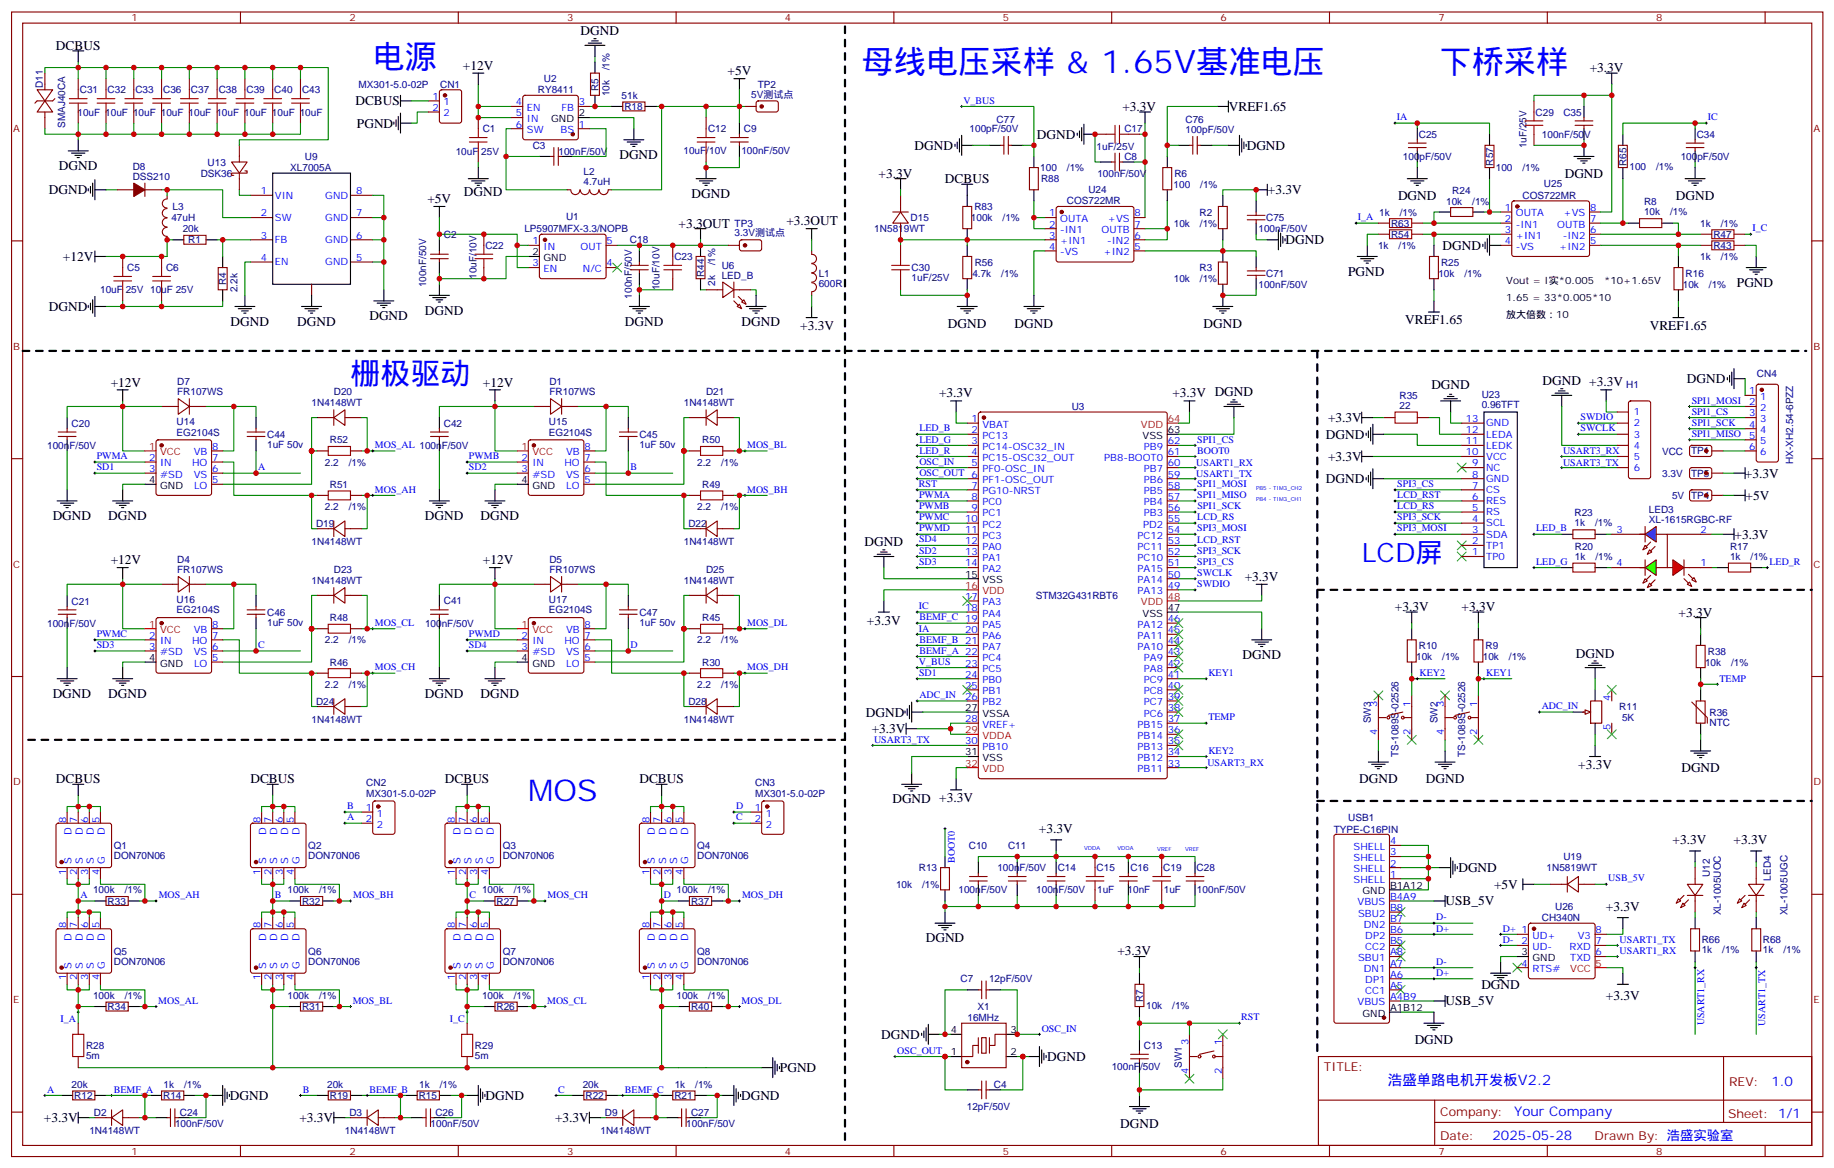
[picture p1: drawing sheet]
<svg xmlns="http://www.w3.org/2000/svg" width="582mm" height="371mm" viewBox="0 0 582 371" stroke-linecap="round" stroke-linejoin="round" font-family="sans-serif">
<defs><g id="words">
<g font-size="10.2" fill="#00f">
<text x="118.3" y="21.4">电源</text>
<text x="273.5" y="23.2">母线电压采样 &amp; 1.65V基准电压</text>
<text x="457" y="23.2">下桥采样</text>
</g>
<g font-size="9.5" fill="#00f">
<text x="111.3" y="122">栅极驱动</text>
<text x="167.7" y="254.3">MOS</text>
</g>
<text font-size="8.5" fill="#00f" x="432.3" y="178.4">LCD屏</text>
<text font-size="4.6" fill="#00f" x="440.6" y="344.4">浩盛单路电机开发板V2.2</text>
<g font-size="4.2">
<text x="184.3" y="11.2">DGND</text>
<text x="17.8" y="15.8">DCBUS</text>
<text x="147" y="22.1">+12V</text>
<text x="231" y="23.9">+5V</text>
<text x="504.7" y="22.9">+3.3V</text>
<text x="112.8" y="33.4">DCBUS</text>
<text x="356.3" y="35.2">+3.3V</text>
<text x="390.1" y="35.2">VREF1.65</text>
<text x="113.3" y="40.5">PGND</text>
<text x="290.4" y="47.5">DGND</text>
<text x="329.2" y="44">DGND</text>
<text x="395.8" y="47.5">DGND</text>
<text x="18.7" y="54">DGND</text>
<text x="196.6" y="50.5">DGND</text>
<text x="278.9" y="56.4">+3.3V</text>
<text x="300" y="58.1">DCBUS</text>
<text x="496.7" y="56.4">DGND</text>
<text x="15.5" y="61.6">DGND</text>
<text x="135.7" y="64.4">+5V</text>
<text x="147.2" y="62.4">DGND</text>
<text x="219.6" y="62.8">DGND</text>
<text x="402.5" y="61.7">+3.3V</text>
<text x="443.8" y="63.5">DGND</text>
<text x="532" y="63.4">DGND</text>
<text x="249.7" y="71.5">+3.3OUT</text>
<text x="215.4" y="72.3">+3.3OUT</text>
<text x="408.1" y="77.5">DGND</text>
<text x="20" y="82.8">+12V</text>
<text x="457.9" y="79.3">DGND</text>
<text x="427.9" y="87.5">PGND</text>
<text x="551.4" y="91">PGND</text>
<text x="15.5" y="98.7">DGND</text>
<text x="117.3" y="101.6">DGND</text>
<text x="134.9" y="99.9">DGND</text>
<text x="73.2" y="103.4">DGND</text>
<text x="94.3" y="103.4">DGND</text>
<text x="198.4" y="103.4">DGND</text>
<text x="235.4" y="103.4">DGND</text>
<text x="254" y="104.7">+3.3V</text>
<text x="300.9" y="104">DGND</text>
<text x="322.1" y="104">DGND</text>
<text x="382.1" y="104">DGND</text>
<text x="446.1" y="103">VREF1.65</text>
<text x="523.7" y="104.8">VREF1.65</text>
<text x="35.1" y="122.7">+12V</text>
<text x="153.3" y="122.7">+12V</text>
<text x="454.4" y="123.4">DGND</text>
<text x="489.7" y="122.3">DGND +3.3V</text>
<text x="535.5" y="121.7">DGND</text>
<text x="298.1" y="126.1">+3.3V</text>
<text x="372.2" y="126.1">+3.3V DGND</text>
<text x="421.6" y="134">+3.3V</text>
<text x="420.9" y="139.3">DGND</text>
<text x="421.6" y="146.3">+3.3V</text>
<text x="420.9" y="153.4">DGND</text>
<text x="553.9" y="151.6">+3.3V</text>
<text x="554.2" y="158.7">+5V</text>
<text x="16.7" y="165.1">DGND</text>
<text x="34.4" y="165.1">DGND</text>
<text x="134.9" y="165.1">DGND</text>
<text x="152.5" y="165.1">DGND</text>
<text x="274.5" y="173.5">DGND</text>
<text x="550.7" y="171">+3.3V</text>
<text x="35.1" y="179.2">+12V</text>
<text x="153.3" y="179.2">+12V</text>
<text x="395.2" y="184.4">+3.3V</text>
<text x="442.8" y="194">+3.3V</text>
<text x="464" y="194">+3.3V</text>
<text x="532.9" y="195.7">+3.3V</text>
<text x="275.2" y="198.3">+3.3V</text>
<text x="394.4" y="209.2">DGND</text>
<text x="500.3" y="208.7">DGND</text>
<text x="16.7" y="221.6">DGND</text>
<text x="34.4" y="221.6">DGND</text>
<text x="134.9" y="221.6">DGND</text>
<text x="152.5" y="221.6">DGND</text>
<text x="274.9" y="227.5">DGND</text>
<text x="276.7" y="232.8">+3.3V</text>
<text x="501" y="244.1">+3.3V</text>
<text x="533.8" y="245.1">DGND</text>
<text x="17.8" y="248.6">DCBUS</text>
<text x="79.5" y="248.6">DCBUS</text>
<text x="141.2" y="248.6">DCBUS</text>
<text x="203" y="248.6">DCBUS</text>
<text x="431.5" y="248.6">DGND</text>
<text x="452.6" y="248.6">DGND</text>
<text x="283.3" y="255">DGND +3.3V</text>
<text x="329.8" y="264.5">+3.3V</text>
<text x="531" y="268">+3.3V</text>
<text x="550.4" y="268">+3.3V</text>
<text x="463" y="276.9">DGND</text>
<text x="458.9" y="287.5">USB_5V</text>
<text x="474.3" y="282.2">+5V</text>
<text x="509.8" y="289.2">+3.3V</text>
<text x="293.9" y="299.1">DGND</text>
<text x="354.7" y="303.3">+3.3V</text>
<text x="470.3" y="313.9">DGND</text>
<text x="509.8" y="317.4">+3.3V</text>
<text x="458.9" y="319.2">USB_5V</text>
<text x="279.8" y="329.8">DGND</text>
<text x="449.1" y="331.6">DGND</text>
<text x="247.6" y="340.4">PGND</text>
<text x="332.5" y="336.8">DGND</text>
<text x="73" y="349.2">DGND</text>
<text x="154.1" y="349.2">DGND</text>
<text x="235.3" y="349.2">DGND</text>
<text x="13.9" y="356.3">+3.3V</text>
<text x="95.1" y="356.3">+3.3V</text>
<text x="176.2" y="356.3">+3.3V</text>
<text x="355.6" y="358">DGND</text>
</g>
<g font-size="4.2" fill="#00f">
<text x="562.3" y="344.7">1.0</text>
<text x="480.7" y="354.2">Your Company</text>
<text x="473.8" y="362">2025-05-28</text>
</g>
<g font-size="3.9" fill="#800">
<text x="420.3" y="340">TITLE:</text>
<text x="548.9" y="344.7">REV:</text>
<text x="457.2" y="354.2">Company:</text>
<text x="548.6" y="354.8">Sheet: 1/1</text>
<text x="457.2" y="361.9">Date:</text>
<text x="506.2" y="362">Drawn By: 浩盛实验室</text>
</g>
<g font-size="3.2" fill="#800">
<text x="41.8" y="6.8">1</text>
<text x="110.9" y="6.8">2</text>
<text x="180.1" y="6.8">3</text>
<text x="249.2" y="6.8">4</text>
<text x="318.3" y="6.8">5</text>
<text x="387.5" y="6.8">6</text>
<text x="456.6" y="6.8">7</text>
<text x="525.8" y="6.8">8</text>
<text x="4.2" y="41.9">A</text>
<text x="575.7" y="41.9">A</text>
<text x="4.2" y="111.1">B</text>
<text x="575.7" y="111.1">B</text>
<text x="4.2" y="180.2">C</text>
<text x="575.7" y="180.2">C</text>
<text x="4.2" y="249.3">D</text>
<text x="575.7" y="249.3">D</text>
<text x="4.2" y="318.5">E</text>
<text x="575.7" y="318.5">E</text>
<text x="41.8" y="366.6">1</text>
<text x="110.9" y="366.6">2</text>
<text x="180.1" y="366.6">3</text>
<text x="249.2" y="366.6">4</text>
<text x="318.3" y="366.6">5</text>
<text x="387.5" y="366.6">6</text>
<text x="456.6" y="366.6">7</text>
<text x="525.8" y="366.6">8</text>
</g>
<g font-size="3.2" fill="#000080">
<text x="193.5" y="22.3" transform="rotate(-90 193.5 22.3)">/1%</text>
<text x="13.6" y="27.9" transform="rotate(-90 13.6 27.9)">D11</text>
<text x="25.3" y="29.6">C31</text>
<text x="34.2" y="29.6">C32</text>
<text x="43" y="29.6">C33</text>
<text x="51.8" y="29.6">C36</text>
<text x="60.6" y="29.7">C37</text>
<text x="69.4" y="29.7">C38</text>
<text x="78.3" y="29.7">C39</text>
<text x="87.1" y="29.7">C40</text>
<text x="95.9" y="29.6">C43</text>
<text x="113.8" y="27.9">MX301-5.0-02P</text>
<text x="139.7" y="27.9">CN1</text>
<text x="170.7" y="29.7">RY8411</text>
<text x="172.7" y="26.1">U2</text>
<text x="190" y="28.8" transform="rotate(-90 190 28.8)">R5</text>
<text x="240.5" y="27.9">TP2</text>
<text x="193.5" y="30.6" transform="rotate(-90 193.5 30.6)">10k</text>
<text x="197.3" y="31.4">51k</text>
<text x="198.2" y="34.9">R18</text>
<text x="238.5" y="31">5V测试点</text>
<text x="20.7" y="40.6" transform="rotate(-90 20.7 40.6)">SMAJ40CA</text>
<text x="24.6" y="36.7">10uF 10uF 10uF 10uF 10uF 10uF 10uF 10uF 10uF</text>
<text x="153.3" y="42">C1</text>
<text x="224.8" y="42">C12</text>
<text x="236.2" y="42">C9</text>
<text x="307.8" y="42">100pF/50V</text>
<text x="316.4" y="39.1">C77</text>
<text x="357" y="42">C17</text>
<text x="376.4" y="39.1">C76</text>
<text x="487.5" y="36.7">C29</text>
<text x="496.3" y="36.7">C35</text>
<text x="169.1" y="47.3">C3</text>
<text x="348.1" y="47.6">1uF/25V</text>
<text x="376.4" y="42.3">100pF/50V</text>
<text x="450.4" y="43.7">C25</text>
<text x="484.6" y="47.1" transform="rotate(-90 484.6 47.1)">1uF/25V</text>
<text x="489.5" y="43.8">100nF/50V</text>
<text x="538.6" y="43.7">C34</text>
<text x="42.1" y="53.9">D8</text>
<text x="65.9" y="52.6">U13</text>
<text x="96.8" y="50.8">U9</text>
<text x="144.7" y="49.1">10uF 25V</text>
<text x="177.3" y="49.1">100nF/50V</text>
<text x="217" y="49">10uF/10V</text>
<text x="235.4" y="49">100nF/50V</text>
<text x="357" y="50.8">C8</text>
<text x="445.4" y="50.8">100pF/50V</text>
<text x="474" y="52.6" transform="rotate(-90 474 52.6)">R57</text>
<text x="516.3" y="52.7" transform="rotate(-90 516.3 52.7)">R65</text>
<text x="517.3" y="54">100</text>
<text x="525.8" y="54">/1%</text>
<text x="533.6" y="50.8">100pF/50V</text>
<text x="42.1" y="57.1">DSS210</text>
<text x="63.7" y="56.1">DSK36</text>
<text x="92.2" y="54.3">XL7005A</text>
<text x="185.3" y="58.8">4.7uH</text>
<text x="185.3" y="55.7">L2</text>
<text x="330.2" y="54.3">100</text>
<text x="330.5" y="57.9">R88</text>
<text x="338.7" y="54.3">/1%</text>
<text x="348.4" y="56.1">100nF/50V</text>
<text x="372.6" y="59.6">100</text>
<text x="372.8" y="56.1">R6</text>
<text x="381" y="59.6">/1%</text>
<text x="474.9" y="54.3">100</text>
<text x="483.3" y="54.3">/1%</text>
<text x="490.2" y="59.4">U25</text>
<text x="338.7" y="64.9">COS722MR</text>
<text x="345.5" y="61.2">U24</text>
<text x="459.1" y="64.9">10k</text>
<text x="461" y="61.7">R24</text>
<text x="467.4" y="64.9">/1%</text>
<text x="483.3" y="63.1">COS722MR</text>
<text x="521.9" y="65.2">R8</text>
<text x="54.4" y="70.2">47uH</text>
<text x="54.8" y="66.7">L3</text>
<text x="179.7" y="69.9">U1</text>
<text x="233.2" y="71.9">TP3</text>
<text x="289.1" y="70.2">D15</text>
<text x="308.2" y="70.2">100k</text>
<text x="309.3" y="66.7">R83</text>
<text x="318.3" y="70.2">/1%</text>
<text x="372.7" y="72">10k</text>
<text x="380.8" y="68.4">R2</text>
<text x="380.9" y="72">/1%</text>
<text x="402" y="70.2">C75</text>
<text x="437.9" y="68.4">1k</text>
<text x="441.6" y="72">R63</text>
<text x="444.4" y="68.4">/1%</text>
<text x="521.9" y="68.4">10k</text>
<text x="530.2" y="68.4">/1%</text>
<text x="539.8" y="72">1k</text>
<text x="546.3" y="72">/1%</text>
<text x="58" y="73.7">20k</text>
<text x="59.8" y="77.3">R1</text>
<text x="140.9" y="75.5">C2</text>
<text x="166.5" y="73.7">LP5907MFX-3.3/NOPB</text>
<text x="200" y="77.3">C18</text>
<text x="233.2" y="75.1">3.3V测试点</text>
<text x="277.6" y="73.7">1N5819WT</text>
<text x="399.5" y="73.7">100nF/50V</text>
<text x="441.6" y="75.5">R54</text>
<text x="543.9" y="75.5">R47</text>
<text x="154.1" y="79">C22</text>
<text x="214.1" y="82.6">C23</text>
<text x="437.5" y="79">1k</text>
<text x="444" y="79">/1%</text>
<text x="539.8" y="82.6">1k</text>
<text x="543.9" y="79">R43</text>
<text x="546.3" y="82.6">/1%</text>
<text x="40.4" y="86.1">C5</text>
<text x="52.7" y="86.1">C6</text>
<text x="151.2" y="88.6" transform="rotate(-90 151.2 88.6)">10uF/10V</text>
<text x="223.5" y="88" transform="rotate(-90 223.5 88)">R44</text>
<text x="227.1" y="84.2" transform="rotate(-90 227.1 84.2)">/1%</text>
<text x="229.1" y="88.5">LED_B</text>
<text x="229.1" y="85.3">U6</text>
<text x="259.9" y="87.8">L1</text>
<text x="289.4" y="89.2">1uF/25V</text>
<text x="289.4" y="86.1">C30</text>
<text x="308.7" y="87.8">4.7k</text>
<text x="309.4" y="84.3">R56</text>
<text x="317.9" y="87.8">/1%</text>
<text x="372.7" y="89.6">10k</text>
<text x="380.8" y="86.1">R3</text>
<text x="380.9" y="89.6">/1%</text>
<text x="402" y="87.8">C71</text>
<text x="456.6" y="87.8">10k</text>
<text x="457.5" y="84.3">R25</text>
<text x="464.9" y="87.8">/1%</text>
<text x="535.1" y="87.8">R16</text>
<text x="31.8" y="93.2">10uF 25V 10uF 25V</text>
<text x="71.8" y="90.6" transform="rotate(-90 71.8 90.6)">R4</text>
<text x="75.4" y="92.8" transform="rotate(-90 75.4 92.8)">2.2k</text>
<text x="135.3" y="91.3" transform="rotate(-90 135.3 91.3)">100nF/50V</text>
<text x="200.6" y="94.8" transform="rotate(-90 200.6 94.8)">100nF/50V</text>
<text x="209.4" y="92.1" transform="rotate(-90 209.4 92.1)">10uF/10V</text>
<text x="227.1" y="90.8" transform="rotate(-90 227.1 90.8)">2k</text>
<text x="259.9" y="91">600R</text>
<text x="399.5" y="91.4">100nF/50V</text>
<text x="534.2" y="91.4">10k</text>
<text x="542.5" y="91.4">/1%</text>
<text x="557.8" y="119.6">CN4</text>
<text x="56.2" y="125.5">FR107WS</text>
<text x="56.2" y="122.4">D7</text>
<text x="106" y="125.5">D20</text>
<text x="174.4" y="125.5">FR107WS</text>
<text x="174.4" y="122.4">D1</text>
<text x="224.2" y="125.5">D21</text>
<text x="516.3" y="123.2">H1</text>
<text x="98.9" y="129">1N4148WT</text>
<text x="217.1" y="129">1N4148WT</text>
<text x="340.2" y="130.2">U3</text>
<text x="444.3" y="129.8">22</text>
<text x="444.3" y="126.7">R35</text>
<text x="470.4" y="129.6">0.96TFT</text>
<text x="470.4" y="126.5">U23</text>
<text x="22.7" y="135.5">C20</text>
<text x="56.1" y="134.9">U14</text>
<text x="140.9" y="135.5">C42</text>
<text x="174.3" y="134.9">U15</text>
<text x="15" y="142.5">100nF/50V</text>
<text x="56.1" y="138.3">EG2104S</text>
<text x="84.8" y="142.2">1uF 50v</text>
<text x="84.8" y="139">C44</text>
<text x="104.7" y="140.8">R52</text>
<text x="174.3" y="138.3">EG2104S</text>
<text x="203" y="142.2">1uF 50v</text>
<text x="203" y="139">C45</text>
<text x="222.9" y="140.8">R50</text>
<text x="103.1" y="147.8">2.2</text>
<text x="110.7" y="147.8">/1%</text>
<text x="221.3" y="147.8">2.2</text>
<text x="228.9" y="147.8">/1%</text>
<text x="527.6" y="144.3">VCC</text>
<text x="536.9" y="144.3">TP1</text>
<text x="569.3" y="147.2" transform="rotate(-90 569.3 147.2)">HX-XH2.54-6PZZ</text>
<text x="104.7" y="154.9">R51</text>
<text x="222.9" y="154.9">R49</text>
<text x="527.7" y="151.3">3.3V</text>
<text x="536.9" y="151.3">TP5</text>
<text x="103.1" y="161.9">2.2</text>
<text x="110.7" y="161.9">/1%</text>
<text x="221.3" y="161.9">2.2</text>
<text x="228.9" y="161.9">/1%</text>
<text x="530.8" y="158.4">5V TP4</text>
<text x="100.3" y="167.2">D19</text>
<text x="218.5" y="167.2">D22</text>
<text x="499.8" y="167.1">1k</text>
<text x="499.8" y="164">R23</text>
<text x="506.4" y="167.1">/1%</text>
<text x="523.4" y="166.1">XL-1615RGBC-RF</text>
<text x="523.4" y="162.9">LED3</text>
<text x="98.9" y="173.1">1N4148WT</text>
<text x="217.1" y="173.1">1N4148WT</text>
<text x="56.2" y="178.8">D4</text>
<text x="174.4" y="178.8">D5</text>
<text x="499.9" y="177.7">1k</text>
<text x="499.9" y="174.6">R20</text>
<text x="506.5" y="177.7">/1%</text>
<text x="549.2" y="177.7">1k</text>
<text x="549.2" y="174.6">R17</text>
<text x="555.7" y="177.7">/1%</text>
<text x="56.2" y="182">FR107WS</text>
<text x="98.9" y="185.5">1N4148WT</text>
<text x="106" y="182">D23</text>
<text x="174.4" y="182">FR107WS</text>
<text x="217.1" y="185.5">1N4148WT</text>
<text x="224.2" y="182">D25</text>
<text x="22.7" y="191.9">C21</text>
<text x="56.1" y="191.4">U16</text>
<text x="140.9" y="191.9">C41</text>
<text x="174.3" y="191.4">U17</text>
<text x="328.8" y="190.2">STM32G431RBT6</text>
<text x="56.1" y="194.7">EG2104S</text>
<text x="84.8" y="195.4">C46</text>
<text x="104.7" y="197.2">R48</text>
<text x="174.3" y="194.7">EG2104S</text>
<text x="203" y="195.4">C47</text>
<text x="222.9" y="197.2">R45</text>
<text x="15" y="199">100nF/50V</text>
<text x="84.8" y="198.6">1uF 50v</text>
<text x="134.9" y="199">100nF/50V</text>
<text x="203" y="198.6">1uF 50v</text>
<text x="103.1" y="204.3">2.2</text>
<text x="110.7" y="204.3">/1%</text>
<text x="221.3" y="204.3">2.2</text>
<text x="228.9" y="204.3">/1%</text>
<text x="449.6" y="209.6">10k</text>
<text x="450.4" y="206">R10</text>
<text x="457.9" y="209.6">/1%</text>
<text x="470.7" y="209.6">10k</text>
<text x="471.6" y="206">R9</text>
<text x="479" y="209.6">/1%</text>
<text x="542.2" y="207.8">R38</text>
<text x="104.7" y="211.3">R46</text>
<text x="222.9" y="211.3">R30</text>
<text x="541.3" y="211.3">10k</text>
<text x="549.6" y="211.3">/1%</text>
<text x="103.1" y="218.4">2.2</text>
<text x="110.7" y="218.4">/1%</text>
<text x="221.3" y="218.4">2.2</text>
<text x="228.9" y="218.4">/1%</text>
<text x="100.3" y="223.7">D24</text>
<text x="218.5" y="223.7">D28</text>
<text x="514.1" y="225.4">R11</text>
<text x="542.7" y="227.2">R36</text>
<text x="98.9" y="229.6">1N4148WT</text>
<text x="217.1" y="229.6">1N4148WT</text>
<text x="435.2" y="229.6" transform="rotate(-90 435.2 229.6)">SW3</text>
<text x="456.3" y="229.6" transform="rotate(-90 456.3 229.6)">SW2</text>
<text x="514.9" y="229">5K</text>
<text x="542.7" y="230.4">NTC</text>
<text x="444" y="240.4" transform="rotate(-90 444 240.4)">TS-1089S-02526</text>
<text x="465.2" y="240.4" transform="rotate(-90 465.2 240.4)">TS-1089S-02526</text>
<text x="116.3" y="249.6">CN2</text>
<text x="239.7" y="249.6">CN3</text>
<text x="116.3" y="252.9">MX301-5.0-02P</text>
<text x="239.7" y="252.9">MX301-5.0-02P</text>
<text x="428" y="260.8">USB1</text>
<text x="36.1" y="269.5">Q1</text>
<text x="97.9" y="269.5">Q2</text>
<text x="159.6" y="269.5">Q3</text>
<text x="221.3" y="269.5">Q4</text>
<text x="307.6" y="269.5">C10</text>
<text x="320" y="269.5">C11</text>
<text x="423.4" y="264.3">TYPE-C16PIN</text>
<text x="36.1" y="272.7">DON70N06</text>
<text x="97.9" y="272.7">DON70N06</text>
<text x="159.6" y="272.7">DON70N06</text>
<text x="221.3" y="272.7">DON70N06</text>
<text x="496.3" y="273.1">U19</text>
<text x="284.5" y="281.9">10k</text>
<text x="291.7" y="276.6">R13</text>
<text x="292.8" y="281.9">/1%</text>
<text x="316.6" y="276.6">100nF/50V</text>
<text x="335.8" y="276.6">C14</text>
<text x="348.1" y="276.6">C15</text>
<text x="358.8" y="276.6">C16</text>
<text x="369.3" y="276.6">C19</text>
<text x="379.9" y="276.6">C28</text>
<text x="491" y="276.6">1N5819WT</text>
<text x="542.8" y="278.5" transform="rotate(-90 542.8 278.5)">U12</text>
<text x="562.2" y="279.6" transform="rotate(-90 562.2 279.6)">LED4</text>
<text x="29.5" y="283.6">100k</text>
<text x="34.2" y="287.2">R33</text>
<text x="39.6" y="283.6">/1%</text>
<text x="91.3" y="283.6">100k</text>
<text x="95.9" y="287.2">R32</text>
<text x="101.3" y="283.6">/1%</text>
<text x="153" y="283.6">100k</text>
<text x="157.6" y="287.2">R27</text>
<text x="163.1" y="283.6">/1%</text>
<text x="214.8" y="283.6">100k</text>
<text x="219.4" y="287.2">R37</text>
<text x="224.8" y="283.6">/1%</text>
<text x="304.3" y="283.6">100nF/50V</text>
<text x="329" y="283.7">100nF/50V</text>
<text x="348.3" y="283.7">1uF</text>
<text x="358" y="283.6">10nF</text>
<text x="369.5" y="283.7">1uF</text>
<text x="380" y="283.7">100nF/50V</text>
<text x="489.5" y="292.5">CH340N</text>
<text x="493.7" y="288.9">U26</text>
<text x="546.3" y="290.6" transform="rotate(-90 546.3 290.6)">XL-1005UOC</text>
<text x="567.5" y="290.6" transform="rotate(-90 567.5 290.6)">XL-1005UGC</text>
<text x="540.2" y="299.5">R66</text>
<text x="559.6" y="299.5">R68</text>
<text x="36.1" y="303">Q5</text>
<text x="97.9" y="303">Q6</text>
<text x="159.6" y="303">Q7</text>
<text x="221.3" y="303">Q8</text>
<text x="540.2" y="302.7">1k</text>
<text x="546.8" y="302.7">/1%</text>
<text x="559.6" y="302.7">1k</text>
<text x="566.2" y="302.7">/1%</text>
<text x="36.1" y="306.2">DON70N06</text>
<text x="97.9" y="306.2">DON70N06</text>
<text x="159.6" y="306.2">DON70N06</text>
<text x="221.3" y="306.2">DON70N06</text>
<text x="305" y="311.9">C7</text>
<text x="314" y="311.9">12pF/50V</text>
<text x="29.5" y="317.2">100k</text>
<text x="39.6" y="317.2">/1%</text>
<text x="91.3" y="317.2">100k</text>
<text x="101.3" y="317.2">/1%</text>
<text x="153" y="317.2">100k</text>
<text x="163.1" y="317.2">/1%</text>
<text x="214.8" y="317.2">100k</text>
<text x="224.8" y="317.2">/1%</text>
<text x="34.2" y="320.7">R34</text>
<text x="95.9" y="320.7">R31</text>
<text x="157.6" y="320.7">R26</text>
<text x="219.4" y="320.7">R40</text>
<text x="310.4" y="320.6">X1</text>
<text x="362.9" y="318.1" transform="rotate(-90 362.9 318.1)">R7</text>
<text x="363.9" y="320.3">10k</text>
<text x="372.1" y="320.3">/1%</text>
<text x="307.1" y="324.2">16MHz</text>
<text x="27.3" y="333">R28</text>
<text x="150.8" y="333">R29</text>
<text x="363.2" y="333">C13</text>
<text x="27.3" y="336.2">5m</text>
<text x="150.8" y="336.2">5m</text>
<text x="352.9" y="339.7">100nF/50V</text>
<text x="375.2" y="339" transform="rotate(-90 375.2 339)">SW1</text>
<text x="22.7" y="345.4">20k</text>
<text x="51.9" y="345.3">1k</text>
<text x="58.4" y="345.3">/1%</text>
<text x="103.9" y="345.4">20k</text>
<text x="133.1" y="345.3">1k</text>
<text x="139.6" y="345.3">/1%</text>
<text x="185" y="345.4">20k</text>
<text x="214.2" y="345.3">1k</text>
<text x="220.7" y="345.3">/1%</text>
<text x="315.5" y="345.4">C4</text>
<text x="23.6" y="348.9">R12</text>
<text x="51.8" y="348.9">R14</text>
<text x="104.7" y="348.9">R19</text>
<text x="132.9" y="348.9">R15</text>
<text x="185.9" y="348.9">R22</text>
<text x="214.1" y="348.9">R21</text>
<text x="306.9" y="352.4">12pF/50V</text>
<text x="29.8" y="354.2">D2</text>
<text x="55.6" y="357.7">100nF/50V</text>
<text x="57.1" y="354.2">C24</text>
<text x="110.9" y="354.2">D3</text>
<text x="136.7" y="357.7">100nF/50V</text>
<text x="138.2" y="354.2">C26</text>
<text x="192.1" y="354.2">D9</text>
<text x="217.9" y="357.7">100nF/50V</text>
<text x="219.4" y="354.2">C27</text>
<text x="28.4" y="360.1">1N4148WT</text>
<text x="109.5" y="360.1">1N4148WT</text>
<text x="190.6" y="360.1">1N4148WT</text>
</g>
<g font-size="3.2" fill="#00f">
<text x="137.3" y="31.7">1</text>
<text x="137.3" y="35.2">2</text>
<text x="140.8" y="33.4">1</text>
<text x="163.8" y="33.4">4</text>
<text x="167.3" y="35.2">EN</text>
<text x="178.3" y="35.2">FB</text>
<text x="183.8" y="33.4">3</text>
<text x="305.9" y="32.9">V_BUS</text>
<text x="140.8" y="37">2</text>
<text x="163.8" y="37">5</text>
<text x="163.8" y="40.5">6</text>
<text x="167.3" y="38.7">IN</text>
<text x="183.8" y="40.5">1</text>
<text x="443.4" y="38.2">IA</text>
<text x="542.2" y="38.2">IC</text>
<text x="167.3" y="42.3">SW</text>
<text x="177.9" y="42.3">BS</text>
<text x="82.8" y="61.7">1</text>
<text x="87.3" y="63.1">VIN</text>
<text x="103.3" y="63.1">GND</text>
<text x="113" y="61.7">8</text>
<text x="82.8" y="68.7">2</text>
<text x="87.3" y="70.1">SW</text>
<text x="103.3" y="70.1">GND</text>
<text x="113" y="68.7">7</text>
<text x="333.1" y="68.7">1</text>
<text x="336.6" y="70.5">OUTA</text>
<text x="351.7" y="70.5">+VS</text>
<text x="360.2" y="68.7">8</text>
<text x="431.1" y="70">I_A</text>
<text x="477.7" y="67">1</text>
<text x="477.7" y="70.5">2</text>
<text x="481.2" y="68.7">OUTA</text>
<text x="496.4" y="68.7">+VS</text>
<text x="504.8" y="70.5">7</text>
<text x="504.8" y="67">8</text>
<text x="82.8" y="75.8">3</text>
<text x="87.3" y="77.2">FB</text>
<text x="103.3" y="77.2">GND</text>
<text x="113" y="75.8">6</text>
<text x="169" y="77.5">1</text>
<text x="192.6" y="77.5">5</text>
<text x="333.1" y="72.2">2</text>
<text x="333.1" y="75.8">3</text>
<text x="336.6" y="74">-IN1</text>
<text x="336.6" y="77.5">+IN1</text>
<text x="349.7" y="74">OUTB</text>
<text x="351.5" y="77.5">-IN2</text>
<text x="360.2" y="75.8">6</text>
<text x="360.2" y="72.2">7</text>
<text x="477.7" y="74">3</text>
<text x="477.7" y="77.5">4</text>
<text x="481.2" y="72.2">-IN1</text>
<text x="481.2" y="75.8">+IN1</text>
<text x="494.4" y="72.2">OUTB</text>
<text x="496.1" y="75.8">-IN2</text>
<text x="504.8" y="77.5">5</text>
<text x="504.8" y="74">6</text>
<text x="556.3" y="73.5">I_C</text>
<text x="82.8" y="82.8">4</text>
<text x="113" y="82.8">5</text>
<text x="172.5" y="79.3">IN</text>
<text x="184.3" y="79.3">OUT</text>
<text x="333.1" y="79.3">4</text>
<text x="336.6" y="81.1">-VS</text>
<text x="350.3" y="81.1">+IN2</text>
<text x="360.2" y="79.3">5</text>
<text x="481.2" y="79.3">-VS</text>
<text x="495" y="79.3">+IN2</text>
<text x="87.3" y="84.2">EN</text>
<text x="103.3" y="84.2">GND</text>
<text x="169" y="84.6">3</text>
<text x="172.5" y="86.4">EN</text>
<text x="185.1" y="86.4">N/C</text>
<text x="192.6" y="84.6">4</text>
<text x="555.3" y="125.2">1</text>
<text x="518.7" y="131.9">1</text>
<text x="537.1" y="128.2">SPI1_MOSI</text>
<text x="537.1" y="131.7">SPI1_CS</text>
<text x="555.3" y="128.7">2</text>
<text x="558.8" y="126.9">1</text>
<text x="558.8" y="130.5">2</text>
<text x="291.9" y="137">LED_B</text>
<text x="308.4" y="134">1</text>
<text x="308.4" y="137.5">2</text>
<text x="311.9" y="135.7">VBAT</text>
<text x="465.3" y="137.5">12</text>
<text x="465.3" y="134">13</text>
<text x="471.8" y="135.4">GND</text>
<text x="501.8" y="133.5">SWDIO</text>
<text x="501.8" y="137">SWCLK</text>
<text x="518.7" y="135.4">2</text>
<text x="537.1" y="135.2">SPI1_SCK</text>
<text x="555.3" y="132.2">3</text>
<text x="555.3" y="135.7">4</text>
<text x="558.8" y="134">3</text>
<text x="558.8" y="137.5">4</text>
<text x="67.3" y="142.8">8</text>
<text x="119" y="142.3">MOS_AL 100nF/50V</text>
<text x="185.5" y="142.8">8</text>
<text x="237.2" y="142.3">MOS_BL</text>
<text x="291.9" y="140.5">LED_G</text>
<text x="308.4" y="141">3</text>
<text x="311.9" y="139.3">PC13</text>
<text x="311.9" y="142.8">PC14-OSC32_IN</text>
<text x="363.1" y="142.8">PB9</text>
<text x="370.7" y="141">62</text>
<text x="380.1" y="140.5">SPI1_CS</text>
<text x="465.3" y="141">11</text>
<text x="471.8" y="142.5">LEDK</text>
<text x="471.8" y="138.9">LEDA</text>
<text x="518.7" y="138.9">3</text>
<text x="518.7" y="142.5">4</text>
<text x="537.1" y="138.7">SPI1_MISO</text>
<text x="555.3" y="139.3">5</text>
<text x="555.3" y="142.8">6</text>
<text x="558.8" y="141">5</text>
<text x="30.7" y="145.8">PWMA</text>
<text x="30.7" y="149.3">SD1</text>
<text x="47.3" y="146.3">2</text>
<text x="47.3" y="149.9">3</text>
<text x="50.8" y="148.1">IN</text>
<text x="61" y="148.1">HO</text>
<text x="61.5" y="144.6">VB</text>
<text x="67.3" y="149.9">6</text>
<text x="67.3" y="146.3">7</text>
<text x="82" y="149.3">A</text>
<text x="148.9" y="149.3">SD2</text>
<text x="148.9" y="145.8">PWMB</text>
<text x="165.5" y="146.3">2</text>
<text x="165.5" y="149.9">3</text>
<text x="169" y="148.1">IN</text>
<text x="179.2" y="148.1">HO</text>
<text x="179.7" y="144.6">VB</text>
<text x="185.5" y="149.9">6</text>
<text x="185.5" y="146.3">7</text>
<text x="200.2" y="149.3">B</text>
<text x="291.9" y="147.6">OSC_IN</text>
<text x="291.9" y="144">LED_R</text>
<text x="308.4" y="144.6">4</text>
<text x="308.4" y="148.1">5</text>
<text x="311.9" y="146.3">PC15-OSC32_OUT</text>
<text x="311.9" y="149.9">PF0-OSC_IN</text>
<text x="350.6" y="146.3">PB8-BOOT0</text>
<text x="363.1" y="149.9">PB7</text>
<text x="370.7" y="148.1">60</text>
<text x="370.7" y="144.6">61</text>
<text x="379.8" y="147.8">USART1_RX</text>
<text x="380.1" y="144">BOOT0</text>
<text x="465.3" y="144.6">10</text>
<text x="467.3" y="148.1">9</text>
<text x="471.8" y="149.5">NC</text>
<text x="471.8" y="146">VCC</text>
<text x="496.2" y="144.3">USART3_RX</text>
<text x="496.2" y="147.8">USART3_TX</text>
<text x="518.7" y="146">5</text>
<text x="518.7" y="149.5">6</text>
<text x="558.8" y="144.6">6</text>
<text x="50.8" y="151.6">#SD</text>
<text x="61.5" y="151.6">VS</text>
<text x="61.6" y="155.2">LO</text>
<text x="67.3" y="153.4">5</text>
<text x="169" y="151.6">#SD</text>
<text x="179.7" y="151.6">VS</text>
<text x="179.8" y="155.2">LO</text>
<text x="185.5" y="153.4">5</text>
<text x="291.7" y="154.6">RST</text>
<text x="291.9" y="151.1">OSC_OUT 6</text>
<text x="308.4" y="155.2">7</text>
<text x="311.9" y="153.4">PF1-OSC_OUT</text>
<text x="363.1" y="153.4">PB6</text>
<text x="370.7" y="155.2">58</text>
<text x="370.7" y="151.6">59</text>
<text x="379.8" y="151.3">USART1_TX</text>
<text x="380.1" y="154.6">SPI1_MOSI</text>
<text x="443.6" y="154.6">SPI3_CS</text>
<text x="467.3" y="155.2">7</text>
<text x="467.3" y="151.6">8</text>
<text x="471.8" y="153">GND</text>
<text x="119" y="156.4">MOS_AH</text>
<text x="237.2" y="156.4">MOS_BH</text>
<text x="291.8" y="158.1">PWMA</text>
<text x="291.8" y="161.6">PWMB</text>
<text x="308.4" y="158.7">8</text>
<text x="311.9" y="156.9">PG10-NRST</text>
<text x="311.9" y="160.4">PC0</text>
<text x="363.1" y="160.4">PB4</text>
<text x="363.1" y="156.9">PB5</text>
<text x="370.7" y="158.7">57</text>
<text x="380.1" y="158.1">SPI1_MISO</text>
<text x="380.1" y="161.7">SPI1_SCK</text>
<text x="443.6" y="161.7">LCD_RS</text>
<text x="443.6" y="158.2">LCD_RST</text>
<text x="467.3" y="158.7">6</text>
<text x="471.8" y="160.1">RES</text>
<text x="471.8" y="156.6">CS</text>
<text x="291.8" y="165.2">PWMC</text>
<text x="306.4" y="165.7">10</text>
<text x="308.4" y="162.2">9</text>
<text x="311.9" y="164">PC1</text>
<text x="311.9" y="167.5">PC2</text>
<text x="362.9" y="167.5">PD2</text>
<text x="363.1" y="164">PB3</text>
<text x="370.7" y="165.7">55</text>
<text x="370.7" y="162.2">56</text>
<text x="380.1" y="165.2">LCD_RS</text>
<text x="443.6" y="165.2">SPI3_SCK</text>
<text x="467.3" y="165.7">4</text>
<text x="467.3" y="162.2">5</text>
<text x="471.8" y="167.1">SCL</text>
<text x="471.8" y="163.6">RS</text>
<text x="291.8" y="168.7">PWMD</text>
<text x="291.8" y="172.2">SD4</text>
<text x="306.4" y="169.3">11</text>
<text x="306.4" y="172.8">12</text>
<text x="311.9" y="171">PC3</text>
<text x="361.1" y="171">PC12</text>
<text x="370.7" y="172.8">53</text>
<text x="370.7" y="169.3">54</text>
<text x="380.1" y="172.3">LCD_RST</text>
<text x="380.1" y="168.7">SPI3_MOSI</text>
<text x="443.6" y="168.7">SPI3_MOSI</text>
<text x="467.3" y="172.8">2</text>
<text x="467.3" y="169.3">3</text>
<text x="471.8" y="170.7">SDA</text>
<text x="487.7" y="168.7">LED_B</text>
<text x="513.2" y="169.3">3</text>
<text x="539.9" y="169.3">2</text>
<text x="291.8" y="175.8">SD2</text>
<text x="291.8" y="179.3">SD3</text>
<text x="306.4" y="176.3">13</text>
<text x="306.4" y="179.8">14</text>
<text x="311.9" y="174.6">PA0</text>
<text x="311.9" y="178.1">PA1</text>
<text x="361.1" y="178.1">PC10</text>
<text x="361.1" y="174.6">PC11</text>
<text x="370.7" y="179.8">51</text>
<text x="370.7" y="176.3">52</text>
<text x="380.1" y="179.3">SPI3_CS</text>
<text x="380.1" y="175.8">SPI3_SCK</text>
<text x="467.3" y="176.3">1</text>
<text x="471.8" y="177.7">TP0</text>
<text x="471.8" y="174.2">TP1</text>
<text x="487.7" y="179.3">LED_G</text>
<text x="513.2" y="179.8">4</text>
<text x="539.9" y="179.8">1</text>
<text x="561.8" y="179.3">LED_R</text>
<text x="311.9" y="181.6">PA2</text>
<text x="361.1" y="185.1">PA14</text>
<text x="361.1" y="181.6">PA15</text>
<text x="370.7" y="183.4">50</text>
<text x="380.1" y="182.8">SWCLK</text>
<text x="306.4" y="190.4">17</text>
<text x="361.1" y="188.7">PA13</text>
<text x="370.7" y="186.9">49</text>
<text x="380.1" y="186.4">SWDIO</text>
<text x="291.7" y="193.4">IC</text>
<text x="291.9" y="197">BEMF_C 19</text>
<text x="306.4" y="194">18</text>
<text x="311.9" y="192.2">PA3</text>
<text x="311.9" y="195.7">PA4</text>
<text x="370.7" y="197.5">46</text>
<text x="30.7" y="202.2">PWMC</text>
<text x="47.3" y="202.8">2</text>
<text x="61.5" y="201">VB</text>
<text x="67.3" y="202.8">7</text>
<text x="67.3" y="199.2">8</text>
<text x="119" y="198.7">MOS_CL</text>
<text x="148.9" y="202.2">PWMD</text>
<text x="165.5" y="202.8">2</text>
<text x="179.7" y="201">VB</text>
<text x="185.5" y="202.8">7</text>
<text x="185.5" y="199.2">8</text>
<text x="237.2" y="198.7">MOS_DL</text>
<text x="291.7" y="200.5">IA</text>
<text x="306.4" y="201">20</text>
<text x="311.9" y="199.2">PA5</text>
<text x="311.9" y="202.8">PA6</text>
<text x="361.1" y="202.8">PA11</text>
<text x="361.1" y="199.2">PA12</text>
<text x="370.7" y="201">45</text>
<text x="30.7" y="205.7">SD3</text>
<text x="47.3" y="206.3">3</text>
<text x="50.8" y="204.5">IN</text>
<text x="50.8" y="208.1">#SD</text>
<text x="61" y="204.5">HO</text>
<text x="61.5" y="208.1">VS</text>
<text x="67.3" y="209.8">5</text>
<text x="67.3" y="206.3">6</text>
<text x="82" y="205.8">C</text>
<text x="148.9" y="205.7">SD4</text>
<text x="165.5" y="206.3">3</text>
<text x="169" y="204.5">IN</text>
<text x="169" y="208.1">#SD</text>
<text x="179.2" y="204.5">HO</text>
<text x="179.7" y="208.1">VS</text>
<text x="185.5" y="209.8">5</text>
<text x="185.5" y="206.3">6</text>
<text x="200.2" y="205.8">D</text>
<text x="291.9" y="204">BEMF_B 21</text>
<text x="291.9" y="207.5">BEMF_A 22</text>
<text x="311.9" y="206.3">PA7</text>
<text x="311.9" y="209.8">PC4</text>
<text x="361.1" y="206.3">PA10</text>
<text x="363.2" y="209.8">PA9</text>
<text x="370.7" y="208.1">43</text>
<text x="370.7" y="204.5">44</text>
<text x="61.6" y="211.6">LO</text>
<text x="119" y="212.8">MOS_CH</text>
<text x="179.8" y="211.6">LO</text>
<text x="237.2" y="212.8">MOS_DH</text>
<text x="291.7" y="211.1">V_BUS</text>
<text x="291.8" y="214.6">SD1</text>
<text x="306.4" y="211.6">23</text>
<text x="306.4" y="215.1">24</text>
<text x="311.9" y="213.4">PC5</text>
<text x="363.2" y="213.4">PA8</text>
<text x="370.7" y="215.1">41</text>
<text x="370.7" y="211.6">42</text>
<text x="383.6" y="214.6">KEY1</text>
<text x="450.6" y="214.6">KEY2</text>
<text x="471.8" y="214.6">KEY1</text>
<text x="291.9" y="221.7">ADC_IN</text>
<text x="306.4" y="218.7">25</text>
<text x="311.9" y="216.9">PB0</text>
<text x="311.9" y="220.4">PB1</text>
<text x="363.1" y="220.4">PC8</text>
<text x="363.1" y="216.9">PC9</text>
<text x="370.7" y="218.7">40</text>
<text x="545.9" y="216.4">TEMP</text>
<text x="306.4" y="222.2">26</text>
<text x="311.9" y="223.9">PB2</text>
<text x="363.1" y="227.5">PC6</text>
<text x="363.1" y="223.9">PC7</text>
<text x="370.7" y="225.7">38</text>
<text x="370.7" y="222.2">39</text>
<text x="437.2" y="224.3" transform="rotate(-90 437.2 224.3)">3</text>
<text x="447.8" y="224.3" transform="rotate(-90 447.8 224.3)">1</text>
<text x="458.4" y="224.3" transform="rotate(-90 458.4 224.3)">3</text>
<text x="469" y="224.3" transform="rotate(-90 469 224.3)">1</text>
<text x="489.4" y="225.2">ADC_IN</text>
<text x="511.3" y="222.5" transform="rotate(-90 511.3 222.5)">4</text>
<text x="306.4" y="229.2">28</text>
<text x="311.9" y="231">VREF+</text>
<text x="361.1" y="231">PB15</text>
<text x="370.7" y="232.8">36</text>
<text x="370.7" y="229.2">37</text>
<text x="383.6" y="228.7">TEMP</text>
<text x="437.2" y="233.4" transform="rotate(-90 437.2 233.4)">4</text>
<text x="447.8" y="233.4" transform="rotate(-90 447.8 233.4)">2</text>
<text x="458.4" y="233.4" transform="rotate(-90 458.4 233.4)">4</text>
<text x="469" y="233.4" transform="rotate(-90 469 233.4)">2</text>
<text x="511.3" y="231.6" transform="rotate(-90 511.3 231.6)">5</text>
<text x="277.5" y="236">USART3_TX</text>
<text x="306.4" y="236.3">30</text>
<text x="311.9" y="238.1">PB10</text>
<text x="361.1" y="238.1">PB13</text>
<text x="361.1" y="234.5">PB14</text>
<text x="370.7" y="239.8">34</text>
<text x="370.7" y="236.3">35</text>
<text x="383.6" y="239.3">KEY2</text>
<text x="361.1" y="245.1">PB11</text>
<text x="361.1" y="241.6">PB12</text>
<text x="370.7" y="243.3">33</text>
<text x="383.3" y="243.1">USART3_RX</text>
<text x="110.2" y="256.9">B</text>
<text x="116.1" y="257.5">1</text>
<text x="233.7" y="256.9">D</text>
<text x="239.6" y="257.5">1</text>
<text x="21" y="261.2" transform="rotate(-90 21 261.2)">8</text>
<text x="24.5" y="261.2" transform="rotate(-90 24.5 261.2)">7</text>
<text x="28" y="261.2" transform="rotate(-90 28 261.2)">6</text>
<text x="31.5" y="261.2" transform="rotate(-90 31.5 261.2)">5</text>
<text x="82.7" y="261.2" transform="rotate(-90 82.7 261.2)">8</text>
<text x="86.2" y="261.2" transform="rotate(-90 86.2 261.2)">7</text>
<text x="89.7" y="261.2" transform="rotate(-90 89.7 261.2)">6</text>
<text x="93.3" y="261.2" transform="rotate(-90 93.3 261.2)">5</text>
<text x="110.2" y="260.5">A</text>
<text x="116.1" y="261">2</text>
<text x="119.6" y="259.2">1</text>
<text x="119.6" y="262.7">2</text>
<text x="144.4" y="261.2" transform="rotate(-90 144.4 261.2)">8</text>
<text x="148" y="261.2" transform="rotate(-90 148 261.2)">7</text>
<text x="151.5" y="261.2" transform="rotate(-90 151.5 261.2)">6</text>
<text x="155" y="261.2" transform="rotate(-90 155 261.2)">5</text>
<text x="206.2" y="261.2" transform="rotate(-90 206.2 261.2)">8</text>
<text x="209.7" y="261.2" transform="rotate(-90 209.7 261.2)">7</text>
<text x="213.2" y="261.2" transform="rotate(-90 213.2 261.2)">6</text>
<text x="216.7" y="261.2" transform="rotate(-90 216.7 261.2)">5</text>
<text x="233.7" y="260.5">C</text>
<text x="239.6" y="261">2</text>
<text x="243.1" y="259.2">1</text>
<text x="243.1" y="262.7">2</text>
<text x="22.7" y="265.1" transform="rotate(-90 22.7 265.1)">D</text>
<text x="26.2" y="265.1" transform="rotate(-90 26.2 265.1)">D</text>
<text x="29.8" y="265.1" transform="rotate(-90 29.8 265.1)">D</text>
<text x="33.3" y="265.1" transform="rotate(-90 33.3 265.1)">D</text>
<text x="84.5" y="265.1" transform="rotate(-90 84.5 265.1)">D</text>
<text x="88" y="265.1" transform="rotate(-90 88 265.1)">D</text>
<text x="91.5" y="265.1" transform="rotate(-90 91.5 265.1)">D</text>
<text x="95" y="265.1" transform="rotate(-90 95 265.1)">D</text>
<text x="146.2" y="265.1" transform="rotate(-90 146.2 265.1)">D</text>
<text x="149.7" y="265.1" transform="rotate(-90 149.7 265.1)">D</text>
<text x="153.2" y="265.1" transform="rotate(-90 153.2 265.1)">D</text>
<text x="156.8" y="265.1" transform="rotate(-90 156.8 265.1)">D</text>
<text x="207.9" y="265.1" transform="rotate(-90 207.9 265.1)">D</text>
<text x="211.5" y="265.1" transform="rotate(-90 211.5 265.1)">D</text>
<text x="215" y="265.1" transform="rotate(-90 215 265.1)">D</text>
<text x="218.5" y="265.1" transform="rotate(-90 218.5 265.1)">D</text>
<text x="429.7" y="269.8">SHELL</text>
<text x="441.3" y="268">4</text>
<text x="22.7" y="274.1" transform="rotate(-90 22.7 274.1)">S</text>
<text x="26.2" y="274.1" transform="rotate(-90 26.2 274.1)">S</text>
<text x="29.8" y="274.1" transform="rotate(-90 29.8 274.1)">S</text>
<text x="33.3" y="274.1" transform="rotate(-90 33.3 274.1)">G</text>
<text x="84.5" y="274.1" transform="rotate(-90 84.5 274.1)">S</text>
<text x="88" y="274.1" transform="rotate(-90 88 274.1)">S</text>
<text x="91.5" y="274.1" transform="rotate(-90 91.5 274.1)">S</text>
<text x="95" y="274.1" transform="rotate(-90 95 274.1)">G</text>
<text x="146.2" y="274.1" transform="rotate(-90 146.2 274.1)">S</text>
<text x="149.7" y="274.1" transform="rotate(-90 149.7 274.1)">S</text>
<text x="153.2" y="274.1" transform="rotate(-90 153.2 274.1)">S</text>
<text x="156.8" y="274.1" transform="rotate(-90 156.8 274.1)">G</text>
<text x="207.9" y="274.1" transform="rotate(-90 207.9 274.1)">S</text>
<text x="211.5" y="274.1" transform="rotate(-90 211.5 274.1)">S</text>
<text x="215" y="274.1" transform="rotate(-90 215 274.1)">S</text>
<text x="218.5" y="274.1" transform="rotate(-90 218.5 274.1)">G</text>
<text x="303.1" y="274" transform="rotate(-90 303.1 274)">BOOT0</text>
<text x="429.7" y="273.3">SHELL</text>
<text x="441.3" y="275.1">2</text>
<text x="441.3" y="271.6">3</text>
<text x="21" y="277.6" transform="rotate(-90 21 277.6)">1</text>
<text x="24.5" y="277.6" transform="rotate(-90 24.5 277.6)">2</text>
<text x="28" y="277.6" transform="rotate(-90 28 277.6)">3</text>
<text x="31.5" y="277.6" transform="rotate(-90 31.5 277.6)">4</text>
<text x="82.7" y="277.6" transform="rotate(-90 82.7 277.6)">1</text>
<text x="86.2" y="277.6" transform="rotate(-90 86.2 277.6)">2</text>
<text x="89.7" y="277.6" transform="rotate(-90 89.7 277.6)">3</text>
<text x="93.3" y="277.6" transform="rotate(-90 93.3 277.6)">4</text>
<text x="144.4" y="277.6" transform="rotate(-90 144.4 277.6)">1</text>
<text x="148" y="277.6" transform="rotate(-90 148 277.6)">2</text>
<text x="151.5" y="277.6" transform="rotate(-90 151.5 277.6)">3</text>
<text x="155" y="277.6" transform="rotate(-90 155 277.6)">4</text>
<text x="206.2" y="277.6" transform="rotate(-90 206.2 277.6)">1</text>
<text x="209.7" y="277.6" transform="rotate(-90 209.7 277.6)">2</text>
<text x="213.2" y="277.6" transform="rotate(-90 213.2 277.6)">3</text>
<text x="216.7" y="277.6" transform="rotate(-90 216.7 277.6)">4</text>
<text x="429.7" y="280.4">SHELL</text>
<text x="429.7" y="276.9">SHELL</text>
<text x="441.3" y="278.6">1</text>
<text x="510.6" y="279.8">USB_5V</text>
<text x="25.5" y="285.2">A</text>
<text x="50.4" y="285.1">MOS_AH</text>
<text x="87.3" y="285.2">B</text>
<text x="112.1" y="285.1">MOS_BH</text>
<text x="149" y="285.2">C</text>
<text x="173.8" y="285.1">MOS_CH</text>
<text x="210.7" y="285.2">D</text>
<text x="235.6" y="285.1">MOS_DH</text>
<text x="431" y="287.4">VBUS</text>
<text x="441.3" y="285.7">B4A9</text>
<text x="431.1" y="291">SBU2</text>
<text x="441.3" y="292.7">B7</text>
<text x="441.3" y="289.2">B8</text>
<text x="455.9" y="292.2">D-</text>
<text x="21" y="294.7" transform="rotate(-90 21 294.7)">8</text>
<text x="22.7" y="298.6" transform="rotate(-90 22.7 298.6)">D</text>
<text x="24.5" y="294.7" transform="rotate(-90 24.5 294.7)">7</text>
<text x="26.2" y="298.6" transform="rotate(-90 26.2 298.6)">D</text>
<text x="28" y="294.7" transform="rotate(-90 28 294.7)">6</text>
<text x="29.8" y="298.6" transform="rotate(-90 29.8 298.6)">D</text>
<text x="31.5" y="294.7" transform="rotate(-90 31.5 294.7)">5</text>
<text x="33.3" y="298.6" transform="rotate(-90 33.3 298.6)">D</text>
<text x="82.7" y="294.7" transform="rotate(-90 82.7 294.7)">8</text>
<text x="84.5" y="298.6" transform="rotate(-90 84.5 298.6)">D</text>
<text x="86.2" y="294.7" transform="rotate(-90 86.2 294.7)">7</text>
<text x="88" y="298.6" transform="rotate(-90 88 298.6)">D</text>
<text x="89.7" y="294.7" transform="rotate(-90 89.7 294.7)">6</text>
<text x="91.5" y="298.6" transform="rotate(-90 91.5 298.6)">D</text>
<text x="93.3" y="294.7" transform="rotate(-90 93.3 294.7)">5</text>
<text x="95" y="298.6" transform="rotate(-90 95 298.6)">D</text>
<text x="144.4" y="294.7" transform="rotate(-90 144.4 294.7)">8</text>
<text x="146.2" y="298.6" transform="rotate(-90 146.2 298.6)">D</text>
<text x="148" y="294.7" transform="rotate(-90 148 294.7)">7</text>
<text x="149.7" y="298.6" transform="rotate(-90 149.7 298.6)">D</text>
<text x="151.5" y="294.7" transform="rotate(-90 151.5 294.7)">6</text>
<text x="153.2" y="298.6" transform="rotate(-90 153.2 298.6)">D</text>
<text x="155" y="294.7" transform="rotate(-90 155 294.7)">5</text>
<text x="156.8" y="298.6" transform="rotate(-90 156.8 298.6)">D</text>
<text x="206.2" y="294.7" transform="rotate(-90 206.2 294.7)">8</text>
<text x="207.9" y="298.6" transform="rotate(-90 207.9 298.6)">D</text>
<text x="209.7" y="294.7" transform="rotate(-90 209.7 294.7)">7</text>
<text x="211.5" y="298.6" transform="rotate(-90 211.5 298.6)">D</text>
<text x="213.2" y="294.7" transform="rotate(-90 213.2 294.7)">6</text>
<text x="215" y="298.6" transform="rotate(-90 215 298.6)">D</text>
<text x="216.7" y="294.7" transform="rotate(-90 216.7 294.7)">5</text>
<text x="218.5" y="298.6" transform="rotate(-90 218.5 298.6)">D</text>
<text x="433" y="294.5">DN2</text>
<text x="433.4" y="298">DP2</text>
<text x="441.3" y="299.8">B5</text>
<text x="441.3" y="296.3">B6</text>
<text x="455.9" y="295.7">D+</text>
<text x="477.1" y="299.3">D-</text>
<text x="477.1" y="295.7">D+ 1</text>
<text x="483" y="299.8">2</text>
<text x="486.5" y="298">UD+</text>
<text x="500.9" y="298">V3</text>
<text x="506.6" y="299.8">7</text>
<text x="506.6" y="296.3">8</text>
<text x="514.1" y="299.3">USART1_TX</text>
<text x="431.1" y="305.1">SBU1</text>
<text x="433.4" y="301.6">CC2</text>
<text x="441.3" y="303.3">A8</text>
<text x="486.5" y="301.6">UD-</text>
<text x="498.2" y="301.6">RXD</text>
<text x="498.5" y="305.1">TXD</text>
<text x="506.6" y="303.3">6</text>
<text x="514.1" y="302.8">USART1_RX</text>
<text x="21" y="311.2" transform="rotate(-90 21 311.2)">1</text>
<text x="22.7" y="307.7" transform="rotate(-90 22.7 307.7)">S</text>
<text x="24.5" y="311.2" transform="rotate(-90 24.5 311.2)">2</text>
<text x="26.2" y="307.7" transform="rotate(-90 26.2 307.7)">S</text>
<text x="28" y="311.2" transform="rotate(-90 28 311.2)">3</text>
<text x="29.8" y="307.7" transform="rotate(-90 29.8 307.7)">S</text>
<text x="31.5" y="311.2" transform="rotate(-90 31.5 311.2)">4</text>
<text x="33.3" y="307.7" transform="rotate(-90 33.3 307.7)">G</text>
<text x="82.7" y="311.2" transform="rotate(-90 82.7 311.2)">1</text>
<text x="84.5" y="307.7" transform="rotate(-90 84.5 307.7)">S</text>
<text x="86.2" y="311.2" transform="rotate(-90 86.2 311.2)">2</text>
<text x="88" y="307.7" transform="rotate(-90 88 307.7)">S</text>
<text x="89.7" y="311.2" transform="rotate(-90 89.7 311.2)">3</text>
<text x="91.5" y="307.7" transform="rotate(-90 91.5 307.7)">S</text>
<text x="93.3" y="311.2" transform="rotate(-90 93.3 311.2)">4</text>
<text x="95" y="307.7" transform="rotate(-90 95 307.7)">G</text>
<text x="144.4" y="311.2" transform="rotate(-90 144.4 311.2)">1</text>
<text x="146.2" y="307.7" transform="rotate(-90 146.2 307.7)">S</text>
<text x="148" y="311.2" transform="rotate(-90 148 311.2)">2</text>
<text x="149.7" y="307.7" transform="rotate(-90 149.7 307.7)">S</text>
<text x="151.5" y="311.2" transform="rotate(-90 151.5 311.2)">3</text>
<text x="153.2" y="307.7" transform="rotate(-90 153.2 307.7)">S</text>
<text x="155" y="311.2" transform="rotate(-90 155 311.2)">4</text>
<text x="156.8" y="307.7" transform="rotate(-90 156.8 307.7)">G</text>
<text x="206.2" y="311.2" transform="rotate(-90 206.2 311.2)">1</text>
<text x="207.9" y="307.7" transform="rotate(-90 207.9 307.7)">S</text>
<text x="209.7" y="311.2" transform="rotate(-90 209.7 311.2)">2</text>
<text x="211.5" y="307.7" transform="rotate(-90 211.5 307.7)">S</text>
<text x="213.2" y="311.2" transform="rotate(-90 213.2 311.2)">3</text>
<text x="215" y="307.7" transform="rotate(-90 215 307.7)">S</text>
<text x="216.7" y="311.2" transform="rotate(-90 216.7 311.2)">4</text>
<text x="218.5" y="307.7" transform="rotate(-90 218.5 307.7)">G</text>
<text x="433" y="308.6">DN1</text>
<text x="441.3" y="310.4">A6</text>
<text x="441.3" y="306.8">A7</text>
<text x="455.9" y="309.8">D+</text>
<text x="455.9" y="306.3">D-</text>
<text x="483" y="306.8">4</text>
<text x="486.5" y="308.6">RTS#</text>
<text x="433.4" y="315.7">CC1</text>
<text x="433.4" y="312.1">DP1</text>
<text x="441.3" y="317.4">A4B9</text>
<text x="441.3" y="313.9">A5</text>
<text x="50.2" y="318.7">MOS_AL</text>
<text x="112" y="318.7">MOS_BL</text>
<text x="173.7" y="318.7">MOS_CL</text>
<text x="235.4" y="318.7">MOS_DL</text>
<text x="394" y="324">RST</text>
<text x="431" y="319.2">VBUS</text>
<text x="19.2" y="324.4">I_A</text>
<text x="142.9" y="324.4">I_C</text>
<text x="330.7" y="327.5">OSC_IN</text>
<text x="541" y="325.5" transform="rotate(-90 541 325.5)">USART1_RX</text>
<text x="560.4" y="325.7" transform="rotate(-90 560.4 325.7)">USART1_TX</text>
<text x="284.8" y="334.5">OSC_OUT</text>
<text x="377.3" y="331.9" transform="rotate(-90 377.3 331.9)">3</text>
<text x="387.8" y="331.9" transform="rotate(-90 387.8 331.9)">1</text>
<text x="377.3" y="341" transform="rotate(-90 377.3 341)">4</text>
<text x="387.8" y="341" transform="rotate(-90 387.8 341)">2</text>
<text x="15" y="346.9">A</text>
<text x="36.1" y="346.9">BEMF_A</text>
<text x="96.1" y="346.9">B</text>
<text x="117.3" y="346.9">BEMF_B</text>
<text x="177.2" y="346.9">C</text>
<text x="198.4" y="346.9">BEMF_C</text>
</g>
<g font-size="3.2">
<text x="175" y="38.7">GND</text>
<text x="183.8" y="37">2</text>
<text x="169" y="81.1">2</text>
<text x="172.5" y="82.8">GND</text>
<text x="478.2" y="90.2">Vout = I实*0.005</text>
<text x="478.2" y="95.5">1.65 = 33*0.005*10</text>
<text x="509.2" y="90.2">*10+1.65V</text>
<text x="478.2" y="100.8">放大倍数：10</text>
<text x="370.7" y="137.5">63</text>
<text x="362.7" y="139.3">VSS</text>
<text x="47.3" y="153.4">4</text>
<text x="50.8" y="155.2">GND</text>
<text x="165.5" y="153.4">4</text>
<text x="169" y="155.2">GND</text>
<text x="306.4" y="183.4">15</text>
<text x="311.9" y="185.1">VSS</text>
<text x="362.7" y="195.7">VSS</text>
<text x="370.7" y="194">47</text>
<text x="47.3" y="209.8">4</text>
<text x="165.5" y="209.8">4</text>
<text x="50.8" y="211.6">GND</text>
<text x="169" y="211.6">GND</text>
<text x="306.4" y="225.7">27</text>
<text x="311.9" y="227.5">VSSA</text>
<text x="306.4" y="239.8">31</text>
<text x="311.9" y="241.6">VSS</text>
<text x="432.5" y="283.9">GND</text>
<text x="441.3" y="282.2">B1A12</text>
<text x="483" y="303.3">3</text>
<text x="486.5" y="305.1">GND</text>
<text x="432.5" y="322.7">GND</text>
<text x="441.3" y="321">A1B12</text>
<text x="301.9" y="328">4</text>
<text x="320.8" y="328">3</text>
<text x="301.9" y="335.1">1</text>
<text x="320.8" y="335.1">2</text>
</g>
<g font-size="3.2" fill="#f00">
<text x="362.2" y="135.7">VDD</text>
<text x="370.7" y="134">64</text>
<text x="47.3" y="142.8">1</text>
<text x="165.5" y="142.8">1</text>
<text x="50.8" y="144.6">VCC</text>
<text x="169" y="144.6">VCC</text>
<text x="306.4" y="186.9">16</text>
<text x="311.9" y="188.7">VDD</text>
<text x="370.7" y="190.4">48</text>
<text x="362.2" y="192.2">VDD</text>
<text x="47.3" y="199.2">1</text>
<text x="50.8" y="201">VCC</text>
<text x="165.5" y="199.2">1</text>
<text x="169" y="201">VCC</text>
<text x="306.4" y="232.8">29</text>
<text x="311.9" y="234.5">VDDA</text>
<text x="306.4" y="243.3">32</text>
<text x="311.9" y="245.1">VDD</text>
<text x="498.5" y="308.6">VCC</text>
<text x="506.6" y="306.8">5</text>
</g>
<g font-size="1.8" fill="#00f">
<text x="398.8" y="155.5">PB5 - TIM3_CH2</text>
<text x="398.8" y="159">PB4 - TIM3_CH1</text>
<text x="344.1" y="269.9">VDDA</text>
<text x="354.7" y="269.9">VDDA</text>
<text x="367.4" y="270.2">VREF</text>
<text x="376.2" y="270.2">VREF</text>
</g>
</g></defs>
<g fill="none" stroke="#870000" stroke-width=".35">
<path d="M3.7 3.8h575v363.4h-575zM7.2 7.3h568v356.3h-568zM76.3 3.8v3.5M145.5 3.8v3.5M214.6 3.8v3.5M283.8 3.8v3.5M352.9 3.8v3.5M422.1 3.8v3.5M491.2 3.8v3.5M560.4 3.8v3.5M46 58.1v4.3M174.8 49.7h1"/>
<path d="M175.8 46.8v5.7M177.2 46.8v5.7M177.2 49.7h1.1M3.7 76.5h3.5M37.2 60.3h5.3M46 60.3h5.3M53 66.2a1.41 1.41 0 0 0-1.5 1.4 1.41 1.41 0 0 0 1.5 1.5M53 69.2a1.41 1.41 0 0 0-1.5 1.4 1.41 1.41 0 0 0 1.5 1.4M53 63.2a1.41 1.41 0 0 0-1.5 1.4 1.41 1.41 0 0 0 1.5 1.4M53 72.2a1.41 1.41 0 0 0-1.5 1.4 1.41 1.41 0 0 0 1.5 1.4M53.1 62v1.1M53.1 75.1v1"/>
<path d="M180.1 60.3h1M181.2 60.3a1.41 1.41 0 0 0 1.4 1.5 1.41 1.41 0 0 0 1.4-1.5M184.3 60.3a1.41 1.41 0 0 0 1.4 1.5 1.41 1.41 0 0 0 1.4-1.5M187.3 60.3a1.41 1.41 0 0 0 1.4 1.5 1.41 1.41 0 0 0 1.4-1.5M190.3 60.3a1.41 1.41 0 0 0 1.4 1.5 1.41 1.41 0 0 0 1.4-1.5M193.1 60.3h1.1M575.2 76.5h3.5M51.3 129h5.3M56.6 126.6l3.5 2.4-3.5 2.5zM60.1 126.6v4.9M60.1 129h5.3M169.5 129h5.3"/>
<path d="M174.8 126.6l3.5 2.4-3.5 2.5zM178.3 126.6v4.9M178.3 129h5.3M3.7 145.6h3.5M575.2 145.6h3.5M534.6 177.7v5M51.3 185.5h5.3M56.6 183l3.5 2.5-3.5 2.5zM60.1 185.5h5.3M60.1 183v5M169.5 185.5h5.3M174.8 183l3.5 2.5-3.5 2.5z"/>
<path d="M178.3 185.5h5.3M178.3 183v5M529.3 180.2h1.8M534.6 180.2h1.8M535.7 185.5l.7-.7 .7 1.4zM537.8 183.4l.7 1.4-1.4-.7zM3.7 214.8h3.5M575.2 214.8h3.5M3.7 283.9h3.5M575.2 283.9h3.5M418.5 335.4h156.7v28.2h-156.7zM547.2 335.4v20.9"/>
<path d="M3.7 353.1h3.5M418.6 349.3h156.4M455.4 356.3h119.6M455.4 349.3v14.1M575.2 353.1h3.5M76.3 363.6v3.6M145.5 363.6v3.6M214.6 363.6v3.6M283.8 363.6v3.6M352.9 363.6v3.6M422.1 363.6v3.6M491.2 363.6v3.6"/>
<path d="M560.4 363.6v3.6"/>
</g>
<g fill="none" stroke="#000" stroke-width=".35">
<path d="M21.7 47.9h6.3M22.7 48.6h4.3M23.8 49.3h2.1M24.5 50h.7M24.8 44.4v3.5M28 59.9v.7M28.7 59.2v2.1M29.4 58.1v4.3M30.1 57.1v6.3M171.2 49.7h3.6M178.3 49.7h3.5M30.1 60.3h3.6"/>
<path d="M546.9 169.6h3.6M550.5 167.9v3.5"/>
</g>
<path d="M33.7 60.3h3.5M51.3 60.3h1.8M203 92h10.6M222.4 92h1.8M509.9 169.6h1.8M487 180.2h8.8M509.9 180.2h1.8M543.4 180.2h1.8M559.3 180.2h1.8" fill="none" stroke="#008700" stroke-width=".35"/>
<g fill="#870000" stroke="#870000" stroke-width=".35">
<path d="M42.5 58.1l3.5 2.2-3.5 2.1z"/>
<path d="M536 182.3l1.4 1.4z"/>
<path d="M534.6 183.7l1.4 1.4z"/>
</g>
<path d="M531.1 177.7l3.5 2.5-3.5 2.5z" fill="#f00" stroke="#870000" stroke-width=".35"/>
<path d="M522.3 177.7v5M520.5 180.2h1.8M525.8 180.2h3.5" fill="none" stroke="#870000" stroke-width=".35"/>
<path d="M522.3 180.2l3.5-2.5v5z" fill="#3f0" stroke="#870000" stroke-width=".35"/>
<path d="M522.3 173.1l.7 .7-1.5 .8zM523.7 174.6l.7 .7-1.4 .7zM522.3 183.7l.7 .7-1.5 .7zM523.7 185.1l.7 .7-1.4 .7z" fill="none" stroke="#870000" stroke-width=".35"/>
<g fill="#870000" stroke="#870000" stroke-width=".35">
<path d="M524 185.5l1.4-1.4z"/>
<path d="M524 182.7l-1.4 1.4z"/>
<path d="M524 172.1l-1.4 1.4z"/>
<path d="M524 174.9l1.4-1.4z"/>
</g>
<path d="M522.3 169.6l3.5-2.5v5z" fill="#06f" stroke="#870000" stroke-width=".35"/>
<g fill="none" stroke="#870000" stroke-width=".35">
<path d="M136 32h3.5M136 35.6h3.5M139.7 28.7l.5-.2h5.6l.7 .4v9.5l-.4 .6-5.9 .1-.7-.5v-9.4zM162.4 33.8h3.5M162.4 37.3h3.5M166.2 30.5l.5-.2h16.2l.5 .2 .2 .5v12.7l-.2 .5-.5 .2h-16.2l-.5-.3-.3-.4v-12.7zM183.6 33.8h3.5M187.5 23.2h2.8v7.1h-2.8zM197.7 32.4h7.1v2.8h-7.1zM224.2 37.3v3.6M236.5 33.8h3.5M240.3 32.2l.4-.2 6 .1 .4 .6-.1 2.4-.6 .5-5.9-.1-.5-.6v-2.2z"/>
<path d="M487 32v3.6M500 38.4h5.7M500 39.8h5.7M502.8 37.3v1.1M502.8 39.8v1.1M162.4 40.9h3.5M183.6 40.9h3.5M224.2 47.9v3.5M231.9 45.1h5.7M231.9 43.7h5.7M234.7 42.6v1.1M234.7 45.1v1"/>
<path d="M317.6 46.1h1.1M318.7 43.3v5.7M320.1 43.3v5.7M320.1 46.1h1.1M326.8 53.2h2.8v7.1h-2.8zM347.6 42.6h3.6M352.9 51.4h1.1M354 48.6v5.7M355.4 48.6v5.7M355.4 51.4h1M358.2 42.6h3.5M369.1 53.2h2.9v7.1h-2.9z"/>
<path d="M377.6 46.1h1.1M378.7 43.3v5.7M380.1 46.1h1M380.1 43.3v5.7M447.1 46.8h5.7M447.1 45.4h5.7M449.9 44.4v1M449.9 46.8v1.1M471.5 46.1h2.8v7.1h-2.8zM487 42.6v3.5M513.8 46.1h2.8v7.1h-2.8zM535.3 46.8h5.6"/>
<path d="M535.3 45.4h5.6M538.1 44.4v1M538.1 46.8v1.1M58.3 74.7h7.1v2.8h-7.1zM79.5 62h7.1M79.5 69.1h7.1M79.5 76.1h7.1M111.3 62h7M111.3 69.1h7M111.3 76.1h7M139.5 79.7v1M153.6 74.4v3.5"/>
<path d="M167.7 77.9h3.5M171.5 74.6l.4-.2h20.1l.4 .7-.1 12.9-.6 .5-20-.1-.5-.6v-12.7zM192.4 77.9h3.5M213.6 77.9v3.5M231.2 77.9h3.5M235 76.3l.4-.2 6 .1 .4 .6-.1 2.4-.6 .5-5.9-.1-.5-.6v-2.2zM283.4 67.3h5M285.9 67.3l2.5 3.5h-5zM285.9 62v5.3M285.9 70.8v5.3M305.6 65.5h2.9v7.1h-2.9zM331.8 69.1h3.5"/>
<path d="M331.8 76.1h3.5M331.8 72.6h3.5M331.8 79.7h3.5M335.5 65.8l.5-.3h23.3l.5 .3 .2 .5-.1 16.5-.6 .4-23.6-.1-.4-.6v-16.2zM360 69.1h3.5M360 76.1h3.5M360 72.6h3.5M360 79.7h3.5M396 69.8h5.6M396 68.4h5.6M398.8 67.3v1.1M398.8 69.8v1"/>
<path d="M437.6 70.8h3.5M437.6 74.4h3.5M448.2 70.8h3.5M448.2 74.4h3.5M476.4 77.9h3.5M476.4 67.3h3.5M476.4 70.8h3.5M476.4 74.4h3.5M480.2 64l.4-.2h23.3l.5 .2 .2 .5-.1 16.5-.6 .4h-23.6l-.4-.7v-16.2zM504.6 77.9h3.5M504.6 67.3h3.5M504.6 70.8h3.5"/>
<path d="M504.6 74.4h3.5M539.9 77.9h3.5M539.9 74.4h3.5M550.5 77.9h3.5M550.5 74.4h3.5M69.3 84.9h2.8v7.1h-2.8zM79.5 83.2h7.1M98.9 90.2v3.6M111.3 83.2h7M136.7 82.1h5.6M136.7 80.7h5.6M139.5 82.1v1.1"/>
<path d="M153.6 84.9v3.6M167.7 84.9h3.5M192.4 84.9h3.5M200.2 85.7h5.6M200.2 84.2h5.6M203 83.2v1M203 85.7v1M213.6 88.5v3.5M221 81.4h2.8v7.1h-2.8zM224.2 92h5.2M229.4 89.5l3.6 2.5-3.6 2.5zM233 92h5.3"/>
<path d="M233 89.5v5M234 97.3l.7-.7 .7 1.4zM235.4 95.9l.7-.7 .8 1.4zM305.6 81.4h2.9v7.1h-2.9zM396 87.4h5.6M396 86h5.6M398.8 84.9v1.1M398.8 87.4v1.1M18.5 138.6h5.6M18.5 137.2h5.6M21.3 136.1v1.1M21.3 138.6v1"/>
<path d="M100.7 132.6h5.3M106 132.6l3.5-2.5v4.9zM106 130.1v4.9M109.5 132.6h5.3M136.7 138.6h5.6M136.7 137.2h5.6M139.5 136.1v1.1M139.5 138.6v1M218.9 132.6h5.3M224.2 132.6l3.5-2.5v4.9zM224.2 130.1v4.9M227.7 132.6h5.3"/>
<path d="M464 137.9h7.1M464 134.3h7.1M100.7 143.2h3.5M100.7 157.3h3.5M111.3 143.2h3.5M111.3 157.3h3.5M218.9 143.2h3.5M218.9 157.3h3.5M229.4 143.2h3.6M229.4 157.3h3.6M464 159h7.1M464 155.5h7.1"/>
<path d="M464 152h7.1M464 148.4h7.1M464 144.9h7.1M464 141.4h7.1M100.7 167.9h5.3M106 167.9l3.5-2.5v4.9zM106 165.4v4.9M109.5 167.9h5.3M218.9 167.9h5.3M224.2 167.9l3.5-2.5v4.9zM224.2 165.4v4.9M227.7 167.9h5.3"/>
<path d="M464 169.6h7.1M464 176.7h7.1M464 173.1h7.1M464 166.1h7.1M464 162.6h7.1M499.3 168.2h7.1v2.8h-7.1zM499.3 178.8h7.1v2.8h-7.1zM511.7 169.6h10.6M522.3 167.1v5M525.8 169.6h3.5v10.6M529.3 169.6h14.1M548.7 178.8h7.1v2.8h-7.1z"/>
<path d="M18.5 195h5.6M18.5 193.6h5.6M21.3 192.5v1.1M21.3 195v1.1M100.7 189h5.3M100.7 199.6h3.5M106 189l3.5-2.5v5zM106 186.5v5M109.5 189h5.3M111.3 199.6h3.5M136.7 195h5.6M136.7 193.6h5.6"/>
<path d="M139.5 192.5v1.1M139.5 195v1.1M218.9 189h5.3M218.9 199.6h3.5M224.2 189l3.5-2.5v5zM224.2 186.5v5M227.7 189h5.3M229.4 199.6h3.6M511.7 180.2h10.6M536.4 180.2h7M100.7 213.7h3.5M111.3 213.7h3.5"/>
<path d="M218.9 213.7h3.5M229.4 213.7h3.6M446.8 203.1h2.8v7.1h-2.8zM467.9 203.1h2.8v7.1h-2.8zM100.7 224.3h5.3M106 224.3l3.5-2.5v5zM106 221.8v5M109.5 224.3h5.3M218.9 224.3h5.3M224.2 224.3l3.5-2.5v5zM224.2 221.8v5M227.7 224.3h5.3"/>
<path d="M437.6 227.8h2.5M437.6 220.8v14.1M445.3 226.1l-4.5 1M445.7 227.8h2.5M448.2 220.8v14.1M458.8 220.8v14.1M458.8 227.8h2.4M466.5 226.1l-4.6 1M466.9 227.8h2.4M469.3 220.8v14.1M502.5 226.1h1.8M505 222.5h3.5v7.1h-3.5z"/>
<path d="M114.8 257.8h3.5M118.6 254.5l.4-.2h5.7l.6 .4 .1 9.5-.5 .6-5.9 .1-.6-.5-.1-9.4zM238.3 257.8h3.5M242 254.5l.5-.2h5.6l.7 .4v9.5l-.4 .6-5.9 .1-.7-.5v-9.4zM114.8 261.3h3.5M238.3 261.3h3.5M298.6 275.4h2.8v7.1h-2.8zM423.7 265.1l.5-.2h16.2l.7 .4v58.8l-.4 .7h-16.5l-.7-.4v-58.8zM441.1 279h3.5M441.1 275.4h3.5M441.1 271.9h3.5M441.1 268.4h3.5"/>
<path d="M33.7 284.6h7v2.8h-7zM95.4 284.6h7v2.8h-7zM157.1 284.6h7.1v2.8h-7.1zM218.9 284.6h7v2.8h-7zM441.1 296.6h3.5M441.1 293.1h3.5M441.1 289.6h3.5M441.1 286h3.5M481.7 296.6h3.5M485.4 293.3l.5-.2h19.8l.5 .2 .2 .5v16.2l-.3 .5-.4 .2h-19.8l-.5-.2-.2-.5v-16.2zM506.4 296.6h3.5M536.7 294.9h2.8v7h-2.8z"/>
<path d="M556.1 294.9h2.8v7h-2.8zM33.7 318.1h7v2.9h-7zM95.4 318.1h7v2.9h-7zM157.1 318.1h7.1v2.9h-7.1zM218.9 318.1h7v2.9h-7zM310.6 314.3h1M311.6 311.4v5.7M313.1 311.4v5.7M313.1 314.3h1M360.3 312.5h2.8v7h-2.8zM441.1 314.3h3.5M441.1 300.1h3.5"/>
<path d="M441.1 307.2h3.5M441.1 303.7h3.5M441.1 317.8h3.5M441.1 310.7h3.5M481.7 300.1h3.5M481.7 307.2h3.5M506.4 300.1h3.5M506.4 303.7h3.5M24.8 324.8v3.6M24.8 335.4v3.5M148.3 324.8v3.6M148.3 335.4v3.5"/>
<path d="M305.3 324.8h14.1v14.1h-14.1zM310.6 331.9h-1.8v3.5h-3.5M311.6 329.4h1.5v5h-1.5zM319.4 328.4h-3.5v3.5h-1.8M358.9 334.7h5.7M358.9 336.1h5.7M361.7 333.7v1M361.7 336.1v1.1M377.6 328.4v14.1M377.6 335.4h2.5M385.4 333.7l-4.6 1M385.7 335.4h2.5"/>
<path d="M388.2 328.4v14.1M23.1 346.4h7v2.8h-7zM30.1 354.8h5.3M35.4 354.8l3.5-2.4v4.9zM35.4 352.4v4.9M38.9 354.8h5.3M51.3 346.4h7v2.8h-7zM53.1 354.8h1M54.1 352v5.6M55.5 354.8h1.1M55.5 352v5.6M104.2 346.4h7.1v2.8h-7.1z"/>
<path d="M111.3 354.8h5.3M116.6 354.8l3.5-2.4v4.9zM116.6 352.4v4.9M120.1 354.8h5.3M132.4 346.4h7.1v2.8h-7.1zM134.2 354.8h1.1M135.3 352v5.6M136.7 354.8h1M136.7 352v5.6M185.3 346.4h7.1v2.8h-7.1zM192.4 354.8h5.3M197.7 354.8l3.5-2.4v4.9z"/>
<path d="M197.7 352.4v4.9M201.2 354.8h5.3M213.6 346.4h7v2.8h-7zM215.3 354.8h1.1M216.4 352v5.6M217.8 354.8h1.1M217.8 352v5.6M310.6 346h1M311.6 343.2v5.6M313.1 343.2v5.6M313.1 346h1"/>
<circle cx="440.8" cy="227.8" r=".44"/>
<circle cx="445.3" cy="227.8" r=".44"/>
<circle cx="461.9" cy="227.8" r=".44"/>
<circle cx="466.5" cy="227.8" r=".44"/>
<circle cx="380.8" cy="335.4" r=".44"/>
<circle cx="385.4" cy="335.4" r=".44"/>
</g>
<g fill="none" stroke="#000" stroke-width=".35">
<path d="M23.1 16.2h3.5M24.8 16.2v3.5M185.7 14.4h6.4M186.8 13.7h4.2M187.8 13h2.1M188.5 12.3h.7M188.9 14.4v3.5M188.9 19.7v3.5M125 38.7v.7M125.7 38v2.1M126.4 37v4.2M127.1 32h3.6"/>
<path d="M127.1 30.3v3.5M127.1 35.9v6.4M127.1 39.1h3.6M150.1 23.2h3.5M151.8 23.2v3.5M183.6 37.3h3.5M188.9 30.3v3.5M194.2 33.8h3.5M204.8 33.8h3.5M233 25h3.5M234.7 25v3.5M234.7 39.1v3.5"/>
<path d="M344.1 39.4v6.4M361.7 35.6h3.6M363.5 35.6v3.5M386.4 33.8h3.6M390 32v3.6M502.8 33.8v3.5M509.9 23.2h3.5M511.7 23.2v3.5M86.6 55h24.7v35.2h-24.7zM148.7 56.7h6.3M149.7 57.4h4.3M150.8 58.1h2.1"/>
<path d="M151.5 58.8h.7M151.8 53.2v3.5M198 44.4h6.4M199.1 45.1h4.2M200.2 45.8h2.1M200.9 46.5h.7M201.2 40.9v3.5M221 56.7h6.3M222 57.4h4.3M223.1 58.1h2.1M223.8 58.8h.7M224.2 53.2v3.5"/>
<path d="M234.7 46.1v3.6M284.1 56.7h3.6M285.9 56.7v3.6M303.2 45.8v.7M303.9 45.1v2.1M304.6 44v4.3M305.3 46.1h3.5M305.3 43v6.3M305.3 58.5h3.5M307.1 58.5v7M314.1 46.1h3.5M321.2 46.1h3.5"/>
<path d="M328.2 49.7v3.5M342 42.3v.7M342.7 41.6v2.1M343.4 40.5v4.2M344.1 42.6h3.5M349.4 51.4h3.5M356.4 51.4h3.6M370.6 49.7v3.5M374.1 46.1h3.5M381.1 46.1h3.6M390 46.1h3.5M393.5 43v6.3"/>
<path d="M394.2 44v4.3M394.9 45.1v2.1M395.6 45.8v.7M402.3 58.5v3.5M446.8 56.7h6.3M447.8 57.4h4.2M448.9 58.1h2.1M449.6 58.8h.7M449.9 40.9v3.5M449.9 47.9v3.5M449.9 53.2v3.5M472.9 42.6v3.5"/>
<path d="M472.9 53.2v3.5M499.7 49.7h6.3M500.7 50.4h4.3M501.8 51.1h2.1M502.5 51.8h.7M502.8 40.9v3.5M502.8 46.1v3.6M515.2 42.6v3.5M515.2 53.2v3.5M535 56.7h6.3M536 57.4h4.2M537.1 58.1h2.1"/>
<path d="M537.8 58.8h.7M538.1 40.9v3.5M538.1 47.9v3.5M538.1 53.2v3.5M30.1 79.7v3.5M54.8 76.1h3.5M65.4 76.1h3.5M137.7 65.5h3.6M139.5 65.5v3.6M139.5 76.1v3.6M203 79.7v3.5M220.6 72.6h3.6"/>
<path d="M222.4 72.6v3.5M222.4 77.9v3.5M307.1 72.6v3.5M307.1 77.9v3.5M328.2 60.3v3.5M370.6 60.3v3.5M398.8 63.8v3.5M398.8 70.8v3.6M398.8 60.3h3.5M402.3 76.1h3.5M405.8 73v6.3M406.5 74v4.2"/>
<path d="M407.2 75.1v2.1M408 75.8v.7M434.1 77.9v3.5M470.7 77.5v.7M471.5 76.8v2.2M472.2 75.8v4.2M472.9 77.9h3.5M472.9 74.7v6.4M28 96.9v.7M28.7 96.2v2.2M29.4 95.2v4.2M30.1 97.3h3.6"/>
<path d="M30.1 81.4h3.6M30.1 94.1v6.4M70.7 81.4v3.5M70.7 92v3.5M74.6 97.3h6.3M75.6 98h4.3M76.7 98.7h2.1M77.4 99.4h.7M77.8 93.8v3.5M118.7 95.5h6.3M119.7 96.2h4.3M120.8 96.9h2.1"/>
<path d="M121.5 97.6h.7M121.8 92v3.5M136.3 93.8h6.4M137.4 94.5h4.2M138.4 95.2h2.1M139.1 95.9h.7M139.5 83.2v3.5M139.5 90.2v3.6M167.7 81.4h3.5M199.8 97.3h6.4M200.9 98h4.2M201.9 98.7h2.1"/>
<path d="M202.6 99.4h.7M203 86.7v3.5M203 93.8v3.5M222.4 88.5v3.5M236.9 97.3h6.3M237.9 98h4.2M239 98.7h2.1M239.7 99.4h.7M240 93.8v3.5M303.9 97.3h6.3M304.9 98h4.3M306 98.7h2.1"/>
<path d="M306.7 99.4h.7M307.1 88.5v3.5M307.1 93.8v3.5M325 97.3h6.4M326.1 98h4.2M327.2 98.7h2.1M327.9 99.4h.7M328.2 93.8v3.5M385 97.3h6.4M386.1 98h4.2M387.1 98.7h2.2M387.8 99.4h.7"/>
<path d="M388.2 93.8v3.5M398.8 81.4v3.5M398.8 88.5v3.5M430.9 81.4h6.3M431.9 82.1h4.3M433 82.8h2.1M433.7 83.5h.7M453.5 99.1h3.5M455.2 95.5v3.6M532.8 97.3v3.5M554.4 84.9h6.3M555.4 85.7h4.2"/>
<path d="M556.5 86.4h2.1M557.2 87.1h.7M557.5 81.4v3.5M531.1 100.8h3.5M548.4 119.9v.7M549.1 119.2v2.1M549.8 118.1v4.2M550.5 117.1v6.3M21.3 132.6v3.5M21.3 139.6v3.6M37.2 123.8h3.5M38.9 123.8v3.5"/>
<path d="M139.5 132.6v3.5M139.5 139.6v3.6M155.4 123.8h3.5M157.1 123.8v3.5M432.3 130.8v3.5M432.3 132.6h3.5M433.7 137.5v.7M434.4 136.8v2.1M435.1 135.7v4.3M435.8 134.7v6.3M435.8 137.9h3.5M457.3 127.3h6.4"/>
<path d="M458.4 126.6h4.2M459.5 125.9h2.1M460.2 125.2h.7M460.5 127.3v3.5M471.1 130.8h10.6v49.4h-10.6zM550.5 120.2h3.5M18.1 159h6.4M19.2 159.7h4.2M21.3 155.5v3.5M35.8 159h6.3M36.8 159.7h4.3M38.9 155.5v3.5"/>
<path d="M136.3 159h6.4M137.4 159.7h4.2M139.5 155.5v3.5M154 159h6.3M155 159.7h4.2M157.1 155.5v3.5M432.3 144.9h3.5M432.3 143.2v3.5M433.7 151.6v.7M434.4 150.9v2.1M435.1 149.9v4.2M435.8 152h3.5"/>
<path d="M435.8 148.8v6.4M20.2 160.4h2.2M21 161.1h.7M37.9 160.4h2.1M38.6 161.1h.7M138.4 160.4h2.1M139.1 161.1h.7M156.1 160.4h2.1M156.8 161.1h.7M495.8 169.6h3.5M506.4 169.6h3.5M21.3 189v3.5"/>
<path d="M21.3 196.1v3.5M37.2 180.2h3.5M38.9 180.2v3.5M139.5 189v3.5M139.5 196.1v3.5M155.4 180.2h3.5M157.1 180.2v3.5M446.4 194.3h3.5M448.2 194.3v3.5M448.2 199.6v3.5M467.6 194.3h3.5M469.3 194.3v3.5"/>
<path d="M469.3 199.6v3.5M495.8 180.2h3.5M506.4 180.2h3.5M545.2 180.2h3.5M555.8 180.2h3.5M18.1 215.5h6.4M19.2 216.2h4.2M20.2 216.9h2.2M21 217.6h.7M21.3 211.9v3.6M35.8 215.5h6.3M36.8 216.2h4.3"/>
<path d="M37.9 216.9h2.1M38.6 217.6h.7M38.9 211.9v3.6M136.3 215.5h6.4M137.4 216.2h4.2M138.4 216.9h2.1M139.1 217.6h.7M139.5 211.9v3.6M154 215.5h6.3M155 216.2h4.2M156.1 216.9h2.1M156.8 217.6h.7"/>
<path d="M157.1 211.9v3.6M448.2 210.2v3.5M469.3 210.2v3.5M506.4 219v3.5M437.6 238.4v3.5M458.8 238.4v3.5M499.3 226.1h3.5M506.4 229.6v3.5M23.1 249h3.5M24.8 249v3.5M84.8 249h3.5M86.6 249v3.5"/>
<path d="M146.5 249h3.6M148.3 249v3.5M208.3 249h3.5M210 249v3.5M434.4 241.9h6.4M435.5 242.6h4.2M436.5 243.3h2.1M437.2 244.1h.7M455.6 241.9h6.3M456.6 242.6h4.3M457.7 243.3h2.1M458.4 244.1h.7"/>
<path d="M300 271.9v3.5M333.5 266.6h3.5M335.3 266.6v3.6M457 275.4h3.5M460.5 272.3v6.3M461.2 273.3v4.3M461.9 274.4v2.1M462.6 275.1v.7M536.4 270.2h3.5M538.1 270.2v3.5M555.8 270.2h3.5M557.5 270.2v3.5"/>
<path d="M30.1 286h3.6M40.7 286h3.5M91.9 286h3.5M102.4 286h3.6M153.6 286h3.5M164.2 286h3.5M215.3 286h3.6M225.9 286h3.5M296.8 293.1h6.4M297.9 293.8h4.2M298.9 294.5h2.2M299.6 295.2h.8"/>
<path d="M300 282.5v3.5M300 289.6v3.5M441.1 282.5h3.5M513.4 291.3h3.6M515.2 291.3v3.6M538.1 291.3v3.6M557.5 291.3v3.6M30.1 319.5h3.6M40.7 319.5h3.5M91.9 319.5h3.5M102.4 319.5h3.6M153.6 319.5h3.5"/>
<path d="M164.2 319.5h3.5M215.3 319.5h3.6M225.9 319.5h3.5M307.1 314.3h3.5M314.1 314.3h3.5M360 303.7h3.5M361.7 303.7v3.5M361.7 309v3.5M361.7 319.5v3.6M473.2 309h6.4M474.3 309.7h4.2M475.3 310.4h2.1"/>
<path d="M476 311.1h.7M476.4 305.4v3.6M481.7 303.7h3.5M513.4 312.5h3.6M515.2 309v3.5M538.1 301.9v3.5M557.5 301.9v3.5M241.8 338.9h3.5M245.3 335.8v6.3M246 336.8v4.3M246.7 337.9v2.1M247.4 338.6v.7"/>
<path d="M292.6 328v.7M293.3 327.3v2.1M294 326.2v4.3M294.7 328.4h3.5M294.7 325.2v6.3M301.8 335.4h3.5M301.8 328.4h3.5M319.4 335.4h3.5M319.4 328.4h3.5M326.5 335.4h3.5M330 332.2v6.4M330.7 333.3v4.2"/>
<path d="M331.4 334.4v2.1M332.1 335.1v.7M361.7 330.1v3.6M361.7 337.2v3.5M441.1 321.3h3.5M452 324.8h6.4M453.1 325.5h4.2M454.2 326.2h2.1M454.9 327h.7M455.2 321.3v3.5M19.5 347.8h3.6M24.8 353.1v3.5"/>
<path d="M24.8 354.8h3.6M30.1 347.8h3.6M47.8 347.8h3.5M49.5 354.8h3.6M56.6 354.8h3.5M58.3 347.8h3.6M67.2 347.8h3.5M70.7 344.6v6.3M71.4 345.7v4.2M72.1 346.7v2.1M72.8 347.4v.7M100.7 347.8h3.5"/>
<path d="M106 354.8h3.5M106 353.1v3.5M111.3 347.8h3.5M128.9 347.8h3.5M130.7 354.8h3.5M137.7 354.8h3.6M139.5 347.8h3.5M148.3 347.8h3.5M151.8 344.6v6.3M152.5 345.7v4.2M153.2 346.7v2.1M154 347.4v.7"/>
<path d="M181.8 347.8h3.5M187.1 354.8h3.5M187.1 353.1v3.5M192.4 347.8h3.5M210 347.8h3.6M211.8 354.8h3.5M218.9 354.8h3.5M220.6 347.8h3.6M229.4 347.8h3.6M233 344.6v6.3M233.7 345.7v4.2M234.4 346.7v2.1"/>
<path d="M235.1 347.4v.7M307.1 346h3.5M314.1 346h3.5M358.6 351.3h6.3M359.6 352h4.3M360.7 352.7h2.1M361.4 353.4h.7M361.7 347.8v3.5"/>
</g>
<g fill="none" stroke="#000" stroke-width=".32">
<path d="M304.9 33.8h.7M305.3 33.4v.7M442.5 39.1h.7M442.9 38.7v.7M541.3 39.1h.7M541.7 38.7v.7M430.2 70.8h.7M430.5 70.5v.7M555.4 74.4h.7M555.8 74v.7M536 136.1h.7M536 139.6h.7"/>
<path d="M536 129h.7M536 132.6h.7M536.4 128.7v.7M536.4 132.2v.7M536.4 135.7v.8M536.4 139.3v.7M29.8 150.2h.7M29.8 146.7h.7M30.1 146.3v.7M30.1 149.9v.7M80.9 150.2h.7M81.3 149.9v.7"/>
<path d="M118 143.2h.7M118 157.3h.7M118.3 142.8v.7M118.3 156.9v.7M148 150.2h.7M148 146.7h.7M148.3 146.3v.7M148.3 149.9v.7M199.1 150.2h.7M199.5 149.9v.7M236.1 143.2h.8M236.1 157.3h.8"/>
<path d="M236.5 142.8v.7M236.5 156.9v.7M442.5 159h.7M442.5 155.5h.7M442.9 155.2v.7M442.9 158.7v.7M442.5 169.6h.7M442.5 166.1h.7M442.5 162.6h.7M442.9 162.2v.7M442.9 165.7v.7M442.9 169.3v.7"/>
<path d="M486.6 169.6h.7M487 169.3v.7M487 179.8v.8M561.1 179.8v.8M118 199.6h.7M118.3 199.2v.8M236.1 199.6h.8M236.5 199.2v.8M486.6 180.2h.7M560.7 180.2h.7M29.8 206.7h.7M29.8 203.1h.7"/>
<path d="M30.1 202.8v.7M30.1 206.3v.7M80.9 206.7h.7M81.3 206.3v.7M118 213.7h.7M118.3 213.4v.7M148 206.7h.7M148 203.1h.7M148.3 202.8v.7M148.3 206.3v.7M199.1 206.7h.7M199.5 206.3v.7"/>
<path d="M236.1 213.7h.8M236.5 213.4v.7M449.6 215.5h.7M449.9 215.1v.7M470.7 215.5h.8M471.1 215.1v.7M109.1 257.8h.8M109.5 257.5v.7M232.6 257.8h.7M233 257.5v.7M109.1 261.3h.8M109.5 261v.7"/>
<path d="M232.6 261.3h.7M233 261v.7M299.6 263.1h.8M300 262.7v.8M24.5 286h.7M24.8 285.7v.7M49.2 286h.7M49.5 285.7v.7M86.2 286h.7M86.6 285.7v.7M110.9 286h.7M111.3 285.7v.7"/>
<path d="M148 286h.7M148.3 285.7v.7M172.6 286h.8M173 285.7v.7M209.7 286h.7M210 285.7v.7M234.4 286h.7M234.7 285.7v.7M454.9 296.6h.7M454.9 293.1h.7M455.2 292.7v.7M455.2 296.3v.7"/>
<path d="M476 296.6h.7M476.4 296.3v.7M476.4 299.8v.7M513.4 299.8v.7M49.2 319.5h.7M49.5 319.2v.7M110.9 319.5h.7M111.3 319.2v.7M172.6 319.5h.8M173 319.2v.7M234.4 319.5h.7M234.7 319.2v.7"/>
<path d="M454.9 307.2h.7M454.9 310.7h.7M455.2 306.8v.8M455.2 310.4v.7M476 300.1h.7M513.1 300.1h.7M513.1 303.7h.7M513.4 303.3v.7M537.8 307.2h.7M538.1 306.8v.8M557.2 307.2h.7M557.5 306.8v.8"/>
<path d="M24.5 321.3h.7M24.8 321v.7M148 321.3h.7M148.3 321v.7M283.8 335.4h.7M284.1 335.1v.7M329.6 328.4h.7M330 328v.7M393.1 324.8h.7M393.5 324.5v.7M13.9 347.8h.7M14.3 347.4v.7"/>
<path d="M35.1 347.8h.7M35.4 347.4v.7M95 347.8h.7M95.4 347.4v.7M116.2 347.8h.7M116.6 347.4v.7M176.2 347.8h.7M176.5 347.4v.7M197.3 347.8h.7M197.7 347.4v.7"/>
</g>
<g fill="none" stroke="#008700" stroke-width=".35">
<path d="M188.9 17.9v1.8M130.7 32h5.3M151.8 33.8v3.5h10.6M151.8 26.7v7.1h10.6M187.1 37.3h14.1v3.6M187.1 33.8h7.1M208.3 33.8h1.7v26.5h-15.8M210 33.8h14.2v3.5M224.2 33.8h12.3M234.7 28.5v10.6M305.3 33.8h22.9v12.3M363.5 39.1v12.3h-3.5"/>
<path d="M386.4 33.8h-15.8v15.9M442.9 39.1h30v3.5M449.9 39.1v1.8M502.8 30.3h-15.8v1.7M511.7 30.3h-8.9v3.5M511.7 26.7v40.6h-3.6M538.1 39.1h-22.9v3.5M541.7 39.1h-3.6v1.8M151.8 51.4v1.8M160.7 49.7v10.6h19.4M162.4 40.9h-1.7v8.8h10.5M187.1 40.9h5.3v8.8h-10.6"/>
<path d="M234.7 49.7v3.5h-10.5v-1.8M308.8 46.1h5.3M324.7 46.1h3.5v3.6M347.6 42.6v8.8h1.8M361.7 42.6h1.8M363.5 51.4v17.7M370.6 46.1h3.5M384.7 46.1h5.3M449.9 51.4v1.8M472.9 56.7v10.6M502.8 44.4v1.7h-15.8M515.2 56.7v14.1h-7.1"/>
<path d="M538.1 51.4v1.8M53.1 62v-1.7h17.6v8.8h8.8M54.8 76.1h-1.7v5.3h-19.4M68.9 76.1h10.6M118.3 62h3.5v21.2h-3.5M118.3 76.1h3.5M118.3 69.1h3.5M139.5 69.1v5.3h24.7v3.5h3.5M139.5 74.4v1.7M164.2 77.9v7h3.5M203 77.9v1.8M222.4 76.1v1.8h-26.5"/>
<path d="M222.4 77.9h8.8M285.9 60.3v1.7M307.1 76.1v1.8M328.2 63.8v8.8h3.6M328.2 69.1h3.6M331.8 79.7h-3.6v14.1M331.8 76.1h-45.9v1.8M363.5 79.7h24.7M370.6 72.6v3.5h-7.1M370.6 63.8v8.8h-7.1M388.2 62v-1.7h10.6v3.5M388.2 76.1v3.6h10.6v1.7"/>
<path d="M398.8 74.4v1.7h3.5M430.5 70.8h7.1M437.6 74.4h-3.5v3.5M451.7 74.4h24.7M451.7 70.8h24.7M455.2 74.4v3.5M457 67.3h-1.8v3.5M471.1 67.3h5.3M508.1 77.9h31.8M508.1 74.4h31.8M515.2 70.8h1.8M531.1 70.8h1.7v3.6"/>
<path d="M532.8 77.9v3.5M554 77.9h3.5v3.5M554 74.4h1.8M38.9 95.5v1.8M51.3 95.5v1.8M70.7 95.5v1.8h-37M79.5 83.2h-1.7v10.6M121.8 83.2v8.8M139.5 86.7v1.8M167.7 81.4h-7v7.1h-21.2v1.7M203 90.2v3.6M238.3 92h1.7v1.8"/>
<path d="M285.9 92v1.8h21.2v-1.8M398.8 92v1.8h-10.6M455.2 92v3.5M532.8 95.5v1.8M38.9 127.3v15.9h7.1M51.3 129h-30v3.6M65.4 129h8.8v14.2h-3.5M74.2 129h7.1v3.6M100.7 132.6h-1.8v10.6M114.8 132.6h1.8v10.6h-1.8M157.1 127.3v15.9h7.1M169.5 129h-30v3.6"/>
<path d="M183.6 129h8.8v14.2h-3.5M192.4 129h7.1v3.6M218.9 132.6h-1.8v10.6M233 132.6h1.7v10.6h-1.7M435.8 132.6h3.5M439.3 137.9h10.6v3.5h14.1M453.5 132.6h3.5v5.3h7M460.5 130.8v3.5h3.5M554 120.2v5.3M21.3 143.2v12.3M30.1 150.2h15.9M30.1 146.7h15.9"/>
<path d="M46 153.7h-7.1v1.8M70.7 146.7h3.5v10.6h26.5M81.3 143.2v7h-10.6M81.3 150.2h14.1M98.9 157.3v10.6h1.8M100.7 143.2h-1.8v10.5h-28.2M114.8 157.3h1.8v10.6h-1.8M116.6 143.2h8.8M116.6 157.3h8.8M139.5 143.2v12.3M148.3 150.2h15.9M148.3 146.7h15.9"/>
<path d="M164.2 153.7h-7.1v1.8M188.9 146.7h3.5v10.6h26.5M199.5 143.2v7h-10.6M199.5 150.2h14.1M217.1 157.3v10.6h1.8M218.9 143.2h-1.8v10.5h-28.2M233 157.3h1.7v10.6h-1.7M234.7 143.2h8.9M234.7 157.3h8.9M435.8 144.9h28.2M439.3 152h24.7M442.9 159h21.1"/>
<path d="M442.9 155.5h21.1M546.9 143.2h7.1M442.9 169.6h21.1M442.9 166.1h21.1M442.9 162.6h21.1M543.4 169.6h3.5M21.3 199.6v12.3M38.9 183.7v15.9h7.1M51.3 185.5h-30v3.5M65.4 185.5h8.8v14.1h-3.5M74.2 185.5h7.1v3.5M81.3 199.6v7.1h-10.6"/>
<path d="M100.7 189h-1.8v10.6M100.7 199.6h-1.8v10.6h-28.2M114.8 189h1.8v10.6h-1.8M116.6 199.6h8.8M139.5 199.6v12.3M157.1 183.7v15.9h7.1M169.5 185.5h-30v3.5M183.6 185.5h8.8v14.1h-3.5M192.4 185.5h7.1v3.5M199.5 199.6v7.1h-10.6M218.9 189h-1.8v10.6M218.9 199.6h-1.8v10.6h-28.2"/>
<path d="M233 189h1.7v10.6h-1.7M234.7 199.6h8.9M448.2 197.8v1.8M469.3 197.8v1.8M30.1 206.7h15.9M30.1 203.1h15.9M46 210.2h-7.1v1.7M70.7 203.1h5.3v10.6h24.7M81.3 206.7h14.1M98.9 213.7v10.6h1.8M114.8 213.7h1.8v10.6h-1.8M116.6 213.7h8.8"/>
<path d="M148.3 206.7h15.9M148.3 203.1h15.9M164.2 210.2h-7.1v1.7M188.9 203.1h5.3v10.6h24.7M199.5 206.7h14.1M217.1 213.7v10.6h1.8M233 213.7h1.7v10.6h-1.7M234.7 213.7h8.9M448.2 215.5h10.6M448.2 213.7v7.1M469.3 213.7v7.1M469.3 215.5h10.6"/>
<path d="M437.6 234.9v3.5M458.8 234.9v3.5M21.3 257.8v-1.8h10.6v1.8M24.8 252.5v5.3M28.4 256v1.8M86.6 252.5v5.3M90.1 256v1.8M109.5 257.8h5.3M148.3 252.5v5.3M151.8 256v1.8M210 252.5v5.3M213.6 256v1.8"/>
<path d="M233 257.8h5.3M21.3 279v1.7h7.1v-1.7M24.8 279v12.3M31.9 279v1.7h14.1v5.3M83 279v1.7h7.1v-1.7M86.6 279v12.3M93.6 279v1.7h14.1v5.3M109.5 261.3h5.3M144.8 279v1.7h7v-1.7M148.3 279v12.3M155.4 279v1.7h14.1v5.3M206.5 279v1.7h7.1v-1.7"/>
<path d="M210 279v12.3M217.1 279v1.7h14.1v5.3M233 261.3h5.3M300 263.1v8.8M322.9 271.9v1.8M335.3 270.2v1.7h-24.7v1.8M335.3 271.9v1.8M444.6 268.4h8.9v14.1h-8.9M444.6 275.4h12.4M444.6 279h8.9M444.6 271.9h8.9M538.1 273.7v1.7"/>
<path d="M557.5 273.7v1.7M24.8 286h5.3M28.4 289.6v1.7M44.2 286h5.3M86.6 286h5.3M90.1 289.6v1.7M106 286h5.3M148.3 286h5.3M151.8 289.6v1.7M167.7 286h5.3M210 286h5.3M213.6 289.6v1.7"/>
<path d="M229.4 286h5.3M300 286v3.6M310.6 284.3v3.5M322.9 284.3v3.5M335.3 284.3v3.5M347.6 286v1.8h-47.6M444.6 296.6h23M444.6 293.1h23M476.4 296.6h5.3M515.2 294.9v1.7h-5.3M538.1 289.6v1.7M557.5 289.6v1.7"/>
<path d="M21.3 312.5v1.8h7.1v-1.8M24.8 312.5v7M30.1 319.5h-5.3v5.3M31.9 312.5v1.8h14.1v5.2M44.2 319.5h5.3M83 312.5v1.8h7.1v-1.8M86.6 312.5v7h5.3M86.6 319.5v19.4h123.4M93.6 312.5v1.8h14.1v5.2M106 319.5h5.3M144.8 312.5v1.8h7v-1.8M148.3 312.5v12.3"/>
<path d="M148.3 319.5h5.3M155.4 312.5v1.8h14.1v5.2M167.7 319.5h5.3M206.5 312.5v1.8h7.1v-1.8M210 312.5v7h5.3M210 319.5v19.4h31.8M217.1 312.5v1.8h14.1v5.2M229.4 319.5h5.3M307.1 314.3h-7.1v14.1M317.6 314.3h5.3v14.1h7.1M361.7 307.2v1.8M444.6 310.7h23"/>
<path d="M444.6 307.2h23M476.4 300.1h5.3M481.7 303.7h-5.3v1.7M509.9 307.2h5.3v1.8M509.9 300.1h3.5M509.9 303.7h3.5M538.1 305.4v23M557.5 305.4v23M24.8 338.9h61.8M284.1 335.4h15.9M298.2 328.4h3.6M301.8 335.4h-1.8v10.6h7.1"/>
<path d="M322.9 335.4h3.6M324.7 335.4v10.6h-7.1M361.7 323.1v7M361.7 324.8h31.8M377.6 324.8v3.6M444.6 321.3h10.6M14.3 347.8h5.2M28.4 354.8h1.7M33.7 347.8h14.1M44.2 354.8h5.3M46 347.8v7M61.9 347.8h3.5"/>
<path d="M67.2 347.8h-1.8v7h-5.3M95.4 347.8h5.3M109.5 354.8h1.8M114.8 347.8h14.1M125.4 354.8h5.3M127.1 347.8v7M143 347.8h3.5M148.3 347.8h-1.8v7h-5.2M176.5 347.8h5.3M190.6 354.8h1.8M195.9 347.8h14.1M206.5 354.8h5.3"/>
<path d="M208.3 347.8v7M224.2 347.8h3.5M229.4 347.8h-1.7v7h-5.3M361.7 340.7v7.1M388.2 342.5v3.5h-26.5"/>
</g>
<g fill="#870000" stroke="#870000" stroke-width=".35">
<path d="M234.4 94.1l1.4 1.4z"/>
<path d="M233 95.5l1.4 1.4z"/>
<circle cx="307.1" cy="337.2" r=".53"/>
<circle cx="236.5" cy="77.9" r=".53"/>
<circle cx="173" cy="76.1" r=".53"/>
<circle cx="241.8" cy="33.8" r=".53"/>
<circle cx="181.8" cy="42.6" r=".53"/>
<circle cx="337" cy="67.3" r=".53"/>
<circle cx="481.7" cy="65.5" r=".53"/>
<circle cx="487" cy="294.9" r=".53"/>
<circle cx="439.3" cy="323.1" r=".53"/>
<circle cx="141.3" cy="30.3" r=".53"/>
<circle cx="120.1" cy="256" r=".53"/>
<circle cx="243.6" cy="256" r=".53"/>
</g>
<path d="M310.6 329.4v5M314.1 329.4v5" fill="none" stroke="#871200" stroke-width=".35"/>
<g fill="none" stroke="#a10000" stroke-width=".35">
<path d="M354 39.8v5.6M355.4 39.8v5.6M484.2 39.8h5.6M484.2 38.4h5.6M487 35.6v2.8M487 39.8v2.8M221.3 45.1h5.7M221.3 43.7h5.7M224.2 40.9v2.8M224.2 45.1v2.8M351.2 42.6h2.8M355.4 42.6h2.8"/>
<path d="M153.6 77.9v2.8M441.1 73h7.1v2.8h-7.1zM441.1 69.4h7.1v2.8h-7.1zM543.4 76.5h7.1v2.8h-7.1zM543.4 73h7.1v2.8h-7.1zM150.8 82.1h5.6M150.8 80.7h5.6M153.6 82.1v2.8M210.7 84.2h5.7M210.7 85.7h5.7M213.6 81.4v2.8M213.6 85.7v2.8"/>
<path d="M104.2 141.7h7.1v2.9h-7.1zM104.2 155.9h7.1v2.8h-7.1zM222.4 141.7h7v2.9h-7zM222.4 155.9h7v2.8h-7zM104.2 198.2h7.1v2.8h-7.1zM222.4 198.2h7v2.8h-7zM104.2 212.3h7.1v2.8h-7.1zM222.4 212.3h7v2.8h-7zM23.1 328.4h3.5v7h-3.5zM146.5 328.4h3.6v7h-3.6z"/>
</g>
<g fill="none" stroke="#3c3" stroke-width=".35">
<path d="M194.5 83.5l2.8 2.9M197.3 83.5l-2.8 2.9M462.6 147l2.9 2.9M465.5 147l-2.9 2.9M462.6 175.3l2.9 2.8M462.6 171.7l2.9 2.9M465.5 175.3l-2.9 2.8M465.5 171.7l-2.9 2.9M436.2 219.4l2.8 2.8M439 219.4l-2.8 2.8M457.3 219.4l2.9 2.8M460.2 219.4l-2.9 2.8"/>
<path d="M446.8 233.5l2.8 2.8M449.6 233.5l-2.8 2.8M467.9 233.5l2.8 2.8M470.7 233.5l-2.8 2.8M443.2 298.7l2.9 2.9M443.2 288.1l2.9 2.9M446.1 298.7l-2.9 2.9M446.1 288.1l-2.9 2.9M443.2 312.8l2.9 2.9M443.2 302.3l2.9 2.8M446.1 312.8l-2.9 2.9M446.1 302.3l-2.9 2.8"/>
<path d="M480.3 305.8l2.8 2.8M483.1 305.8l-2.8 2.8M386.8 327l2.8 2.8M389.6 327l-2.8 2.8M376.2 341.1l2.8 2.8M379 341.1l-2.8 2.8"/>
</g>
<path d="M7.2 111.4h259.3M268.3 111.4h305.1M9 234.9h259.3M268.3 361.9v-354.6" fill="none" stroke="#000" stroke-width=".71" stroke-dasharray="2.1 2.1"/>
<path d="M506.4 307.2h3.5" fill="none" stroke="#f00" stroke-width=".35"/>
<path d="M503.2 225.4l1.8 .7-1.8 .7z" fill="#f0f0f0" stroke="#870000" stroke-width=".35"/>
<g fill="none" stroke="#870000" stroke-width=".35">
<path d="M11.8 28.5h4.9l-2.4 3.5zM14.3 32l2.4 3.6h-4.9zM14.3 23.2v5.3M14.3 35.6v5.3M17.4 31.3l-.7 .7h-4.9l-.7 .7M24.8 25v3.5M24.8 35.6v3.5M33.7 25v3.5M33.7 35.6v3.5M42.5 25v3.5M42.5 35.6v3.5M51.3 25v3.5"/>
<path d="M51.3 35.6v3.5M60.1 25v3.5M60.1 35.6v3.5M68.9 25v3.5M68.9 35.6v3.5M77.8 25v3.5M77.8 35.6v3.5M86.6 25v3.5M86.6 35.6v3.5M95.4 25v3.5M95.4 35.6v3.5M151.8 37.3v3.6"/>
<path d="M73.5 51.4h5l-2.5 3.6zM76 46.1v5.3M76 55v5.3M77.8 54.3h.7v.7h-5v.7h.7M151.8 47.9v3.5M257.7 79.7v1M285.9 77.9v3.5M386.8 65.5h2.8v7.1h-2.8zM460.5 65.9h7.1v2.8h-7.1zM520.5 69.4h7v2.8h-7zM38.9 81.4v3.5M38.9 92v3.5"/>
<path d="M51.3 81.4v3.5M51.3 92v3.5M257.7 92.7v1.1M257.7 80.8a1.41 1.41 0 0 1 1.5 1.4 1.41 1.41 0 0 1-1.5 1.4M257.7 83.7a1.41 1.41 0 0 1 1.5 1.5 1.41 1.41 0 0 1-1.5 1.4M257.7 86.7a1.41 1.41 0 0 1 1.5 1.4 1.41 1.41 0 0 1-1.5 1.4M257.7 89.8a1.41 1.41 0 0 1 1.5 1.4 1.41 1.41 0 0 1-1.5 1.4M285.9 88.5v3.5M386.8 83.2h2.8v7h-2.8zM453.8 81.4h2.8v7.1h-2.8zM531.4 84.9h2.8v7.1h-2.8zM49.8 139.8l.4-.2h16.3l.5 .2 .2 .5v16.3l-.3 .5-.4 .2h-16.3l-.5-.3-.2-.4v-16.3z"/>
<path d="M78.5 138.6h5.6M78.5 137.2h5.6M81.3 136.1v1.1M81.3 138.6v1M167.9 139.8l.5-.2h16.2l.5 .2 .2 .5v16.3l-.2 .5-.5 .2h-16.2l-.5-.3-.2-.4v-16.3zM196.6 138.6h5.7M196.6 137.2h5.7M199.5 136.1v1.1M199.5 138.6v1M307.1 134.3h3.5M307.1 137.9h3.5M310.8 131l.5-.2h58.6l.6 .4 .1 115.3-.5 .7h-58.8l-.7-.4v-115.3z"/>
<path d="M439.3 132.6h3.6M449.9 132.6h3.6M513.4 134.3h3.6M513.4 137.9h3.6M513.4 130.8h3.6M517.2 127.5l.5-.2h5.6l.7 .4v23.6l-.4 .6-5.9 .1-.7-.5v-23.5zM554 125.5h3.5M554 129h3.5M554 132.6h3.5M554 136.1h3.5M554 139.6h3.5M557.8 122.2l.4-.2h5.7l.6 .4 .1 23.6-.5 .6-5.9 .1-.6-.5-.1-23.5z"/>
<path d="M46 150.2h3.5M46 146.7h3.5M67.2 143.2h3.5M67.2 150.2h3.5M67.2 146.7h3.5M67.2 153.7h3.5M164.2 150.2h3.5M164.2 146.7h3.5M185.3 143.2h3.6M185.3 150.2h3.6M185.3 146.7h3.6M185.3 153.7h3.6"/>
<path d="M307.1 141.4h3.5M307.1 144.9h3.5M307.1 148.4h3.5M307.1 152h3.5M307.1 155.5h3.5M307.1 159h3.5M370.6 141.4h3.5M370.6 144.9h3.5M370.6 148.4h3.5M370.6 152h3.5M370.6 155.5h3.5M370.6 159h3.5"/>
<path d="M513.4 141.4h3.6M513.4 144.9h3.6M513.4 148.4h3.6M536.6 141.6l.5-.2h5.9l.4 .7v2.4l-.7 .4h-5.9l-.4-.7v-2.1zM536.6 155.7l.5-.2 5.9 .1 .4 .6v2.4l-.7 .4h-5.9l-.4-.7v-2.1zM536.6 148.7l.5-.3 5.9 .1 .4 .7v2.3l-.7 .5-5.9-.1-.4-.6v-2.1zM543.4 143.2h3.5M543.4 157.3h3.5M543.4 150.2h3.5M554 143.2h3.5M307.1 162.6h3.5M307.1 166.1h3.5"/>
<path d="M307.1 169.6h3.5M307.1 173.1h3.5M307.1 176.7h3.5M370.6 162.6h3.5M370.6 166.1h3.5M370.6 169.6h3.5M370.6 173.1h3.5M370.6 176.7h3.5M49.8 196.3l.4-.2h16.3l.5 .2 .2 .5v16.2l-.3 .5-.4 .2h-16.3l-.5-.2-.2-.5v-16.2zM67.2 199.6h3.5M78.5 195h5.6M78.5 193.6h5.6"/>
<path d="M81.3 192.5v1.1M81.3 195v1.1M167.9 196.3l.5-.2h16.2l.5 .2 .2 .5v16.2l-.2 .5-.5 .2h-16.2l-.5-.2-.2-.5v-16.2zM185.3 199.6h3.6M196.6 195h5.7M196.6 193.6h5.7M199.5 192.5v1.1M199.5 195v1.1M307.1 180.2h3.5M307.1 190.8h3.5M307.1 194.3h3.5M307.1 197.8h3.5"/>
<path d="M370.6 180.2h3.5M370.6 197.8h3.5M370.6 187.3h3.5M370.6 183.7h3.5M46 203.1h3.5M46 206.7h3.5M67.2 203.1h3.5M67.2 206.7h3.5M67.2 210.2h3.5M164.2 203.1h3.5M164.2 206.7h3.5M185.3 203.1h3.6"/>
<path d="M185.3 206.7h3.6M185.3 210.2h3.6M307.1 201.4h3.5M307.1 204.9h3.5M307.1 208.4h3.5M307.1 211.9h3.5M307.1 215.5h3.5M307.1 219h3.5M370.6 201.4h3.5M370.6 204.9h3.5M370.6 208.4h3.5M370.6 211.9h3.5"/>
<path d="M370.6 215.5h3.5M370.6 219h3.5M511.7 219v3.5M538.5 204.9h2.8v7h-2.8zM307.1 222.5h3.5M307.1 229.6h3.5M307.1 236.6h3.5M370.6 222.5h3.5M370.6 229.6h3.5M370.6 236.6h3.5M370.6 233.1h3.5M370.6 226.1h3.5"/>
<path d="M511.7 229.6v3.5M537.1 222.9l4.9 4.9v1.8M538.5 222.5h2.8v7.1h-2.8zM21.3 257.8v3.5M24.8 257.8v3.5M28.4 257.8v3.5M31.9 257.8v3.5M83 257.8v3.5M86.6 257.8v3.5M90.1 257.8v3.5M93.6 257.8v3.5M144.8 257.8v3.5"/>
<path d="M148.3 257.8v3.5M151.8 257.8v3.5M155.4 257.8v3.5M206.5 257.8v3.5M210 257.8v3.5M213.6 257.8v3.5M217.1 257.8v3.5M370.6 243.7h3.5M370.6 240.2h3.5M18 261.5l.5-.2h16.2l.5 .2 .2 .5v12.7l-.2 .5-.5 .2h-16.2l-.5-.2-.2-.5v-12.7zM21.3 275.4v3.6M24.8 275.4v3.6"/>
<path d="M28.4 275.4v3.6M31.9 275.4v3.6M79.8 261.5l.4-.2h16.2l.5 .2 .3 .5v12.7l-.3 .5-.5 .2h-16.2l-.5-.2-.2-.5v-12.7zM83 275.4v3.6M86.6 275.4v3.6M90.1 275.4v3.6M93.6 275.4v3.6M141.5 261.5l.5-.2h16.2l.5 .2 .2 .5v12.7l-.2 .5-.5 .2h-16.2l-.5-.2-.2-.5v-12.7zM144.8 275.4v3.6M148.3 275.4v3.6M151.8 275.4v3.6M155.4 275.4v3.6"/>
<path d="M203.2 261.5l.5-.2h16.2l.5 .2 .2 .5v12.7l-.2 .5-.5 .2h-16.2l-.5-.2-.2-.5v-12.7zM206.5 275.4v3.6M210 275.4v3.6M213.6 275.4v3.6M217.1 275.4v3.6M307.8 279.7h5.6M307.8 278.3h5.6M310.6 277.2v1.1M310.6 279.7v1M320.1 279.7h5.7M320.1 278.3h5.7M322.9 277.2v1.1"/>
<path d="M322.9 279.7v1M332.5 279.7h5.6M332.5 278.3h5.6M335.3 277.2v1.1M335.3 279.7v1M347.6 271.9v3.5M355.4 279.7h5.6M355.4 278.3h5.6M358.2 277.2v1.1M358.2 279.7v1M368.8 271.9v3.5M376.6 279.7h5.6"/>
<path d="M376.6 278.3h5.6M379.4 277.2v1.1M379.4 279.7v1M497.6 278.3v4.9M538.1 275.4v5.3M557.5 275.4v5.3M18 295.1l.5-.2h16.2l.5 .2 .2 .5v12.7l-.2 .5-.5 .2h-16.2l-.5-.3-.2-.4v-12.7zM21.3 291.3v3.6M24.8 291.3v3.6M28.4 291.3v3.6M31.9 291.3v3.6M79.8 295.1l.4-.2h16.2l.5 .2 .3 .5v12.7l-.3 .5-.5 .2h-16.2l-.5-.3-.2-.4v-12.7z"/>
<path d="M83 291.3v3.6M86.6 291.3v3.6M90.1 291.3v3.6M93.6 291.3v3.6M141.5 295.1l.5-.2h16.2l.5 .2 .2 .5v12.7l-.2 .5-.5 .2h-16.2l-.5-.3-.2-.4v-12.7zM144.8 291.3v3.6M148.3 291.3v3.6M151.8 291.3v3.6M155.4 291.3v3.6M203.2 295.1l.5-.2h16.2l.5 .2 .2 .5v12.7l-.2 .5-.5 .2h-16.2l-.5-.3-.2-.4v-12.7zM206.5 291.3v3.6M210 291.3v3.6"/>
<path d="M213.6 291.3v3.6M217.1 291.3v3.6M347.6 282.5v3.5M368.8 282.5v3.5M492.3 280.7h5.3M497.6 280.7l3.5-2.4v4.9zM501.1 280.7h5.3M532.8 285.3l.7 .7-1.4 .7zM534.2 286.7l.8 .7-1.5 .7zM535.7 280.7h4.9l-2.5 3.6zM535.7 284.3h4.9M538.1 284.3v5.3"/>
<path d="M552.2 285.3l.7 .7-1.4 .7zM553.6 286.7l.8 .7-1.5 .7zM555.1 280.7h4.9l-2.5 3.6zM555.1 284.3h4.9M557.5 284.3v5.3M21.3 309v3.5M24.8 309v3.5M28.4 309v3.5M31.9 309v3.5M83 309v3.5M86.6 309v3.5M90.1 309v3.5"/>
<path d="M93.6 309v3.5M144.8 309v3.5M148.3 309v3.5M151.8 309v3.5M155.4 309v3.5M206.5 309v3.5M210 309v3.5M213.6 309v3.5M217.1 309v3.5"/>
</g>
<g fill="none" stroke="#000" stroke-width=".35">
<path d="M255.9 72.6h3.5M257.7 72.6v3.5M388.2 62v3.5M388.2 72.6v3.5M388.2 79.7v3.5M455.2 77.9v3.5M457 67.3h3.5M467.6 67.3h3.5M517 70.8h3.5M527.5 70.8h3.6M95.7 97.3h6.4M96.8 98h4.2"/>
<path d="M97.9 98.7h2.1M98.6 99.4h.7M98.9 93.8v3.5M257.7 97.3v3.5M388.2 90.2v3.6M455.2 88.5v3.5M532.8 81.4v3.5M532.8 92v3.5M255.9 100.8h3.5M81.3 132.6v3.5M81.3 139.6v3.6M199.5 132.6v3.5"/>
<path d="M199.5 139.6v3.6M301.8 127.3h3.5M303.5 127.3v3.5M370.6 137.9h3.5M375.8 127.3h3.6M377.6 127.3v3.5M388.5 129h6.4M389.6 128.3h4.2M390.7 127.6h2.1M391.4 126.9h.7M391.7 129v3.6M492.6 125.5h6.4"/>
<path d="M493.7 124.8h4.2M494.7 124.1h2.2M495.4 123.4h.7M495.8 125.5v3.5M508.1 123.8h3.6M509.9 123.8v3.5M46 153.7h3.5M164.2 153.7h3.5M550.5 150.2h3.5M550.5 157.3h3.5M554 148.4v3.6M554 155.5v3.5"/>
<path d="M277.4 176.7h6.4M278.5 176h4.2M279.5 175.3h2.2M280.2 174.6h.8M280.6 176.7v3.5M81.3 189v3.5M81.3 196.1v3.5M199.5 189v3.5M199.5 196.1v3.5M278.8 194.3h3.6M280.6 190.8v3.5M307.1 183.7h3.5"/>
<path d="M370.6 194.3h3.5M398.8 185.5h3.5M400.5 185.5v3.5M400.5 199.6v3.5M538.1 196.1h3.6M539.9 196.1v3.5M46 210.2h3.5M164.2 210.2h3.5M397.4 203.1h6.3M398.4 203.8h4.3M399.5 204.5h2.1M400.2 205.2h.7"/>
<path d="M503.2 211.9h6.4M504.3 211.2h4.2M505.3 210.5h2.1M506 209.8h.7M506.4 211.9v3.6M539.9 201.4v3.5M539.9 211.9v3.6M539.9 219v3.5M287.3 225.7v.7M287.7 231.4h3.5M287.7 229.6v3.5M288 225v2.1"/>
<path d="M288.7 223.9v4.3M289.4 226.1h3.5M289.4 222.9v6.3M307.1 226.1h3.5M506.4 236.6v3.6M536.7 238.4h6.4M537.8 239.1h4.2M538.8 239.8h2.1M539.9 229.6v3.5M539.9 234.9v3.5M286.2 249h6.4M287.3 249.7h4.2"/>
<path d="M288.4 250.4h2.1M289.1 251.1h.7M289.4 245.5v3.5M301.8 250.8h3.5M303.5 247.2v3.6M307.1 240.2h3.5M504.6 240.2h3.5M539.5 240.5h.7M310.6 273.7v3.5M322.9 273.7v3.5M335.3 273.7v3.5M358.2 273.7v3.5"/>
<path d="M379.4 273.7v3.5M483.4 279v3.5M310.6 280.7v3.6M322.9 280.7v3.6M335.3 280.7v3.6M358.2 280.7v3.6M379.4 280.7v3.6M455.2 286h3.6M458.8 284.3v3.5M483.4 280.7h3.6M455.2 317.8h3.6M458.8 316v3.5"/>
</g>
<g fill="none" stroke="#000" stroke-width=".32">
<path d="M290.8 137.9h.7M291.2 137.5v.7M500.7 137.9h.7M500.7 134.3h.7M501.1 134v.7M501.1 137.5v.7M290.8 159h.7M290.8 148.4h.7M290.8 152h.7M290.8 155.5h.7M290.8 141.4h.7M290.8 144.9h.7"/>
<path d="M291.2 141v.7M291.2 144.6v.7M291.2 148.1v.7M291.2 151.6v.7M291.2 155.2v.7M291.2 158.7v.7M379 159h.7M379 148.4h.7M379 152h.7M379 155.5h.7M379 141.4h.7M379 144.9h.7"/>
<path d="M379.4 141v.7M379.4 144.6v.7M379.4 148.1v.7M379.4 151.6v.7M379.4 155.2v.7M379.4 158.7v.7M495.4 148.4h.7M495.4 144.9h.7M495.8 144.6v.7M495.8 148.1v.7M290.8 162.6h.7M290.8 166.1h.7"/>
<path d="M290.8 169.6h.7M290.8 173.1h.7M290.8 176.7h.7M291.2 162.2v.7M291.2 165.7v.7M291.2 169.3v.7M291.2 172.8v.7M291.2 176.3v.7M291.2 179.8v.8M379 162.6h.7M379 166.1h.7M379 169.6h.7"/>
<path d="M379 173.1h.7M379 176.7h.7M379.4 162.2v.7M379.4 165.7v.7M379.4 169.3v.7M379.4 172.8v.7M379.4 176.3v.7M379.4 179.8v.8M290.8 180.2h.7M290.8 194.3h.7M290.8 197.8h.7M291.2 194v.7"/>
<path d="M291.2 197.5v.7M379 183.7h.7M379 187.3h.7M379 180.2h.7M379.4 183.4v.7M379.4 186.9v.7M290.8 201.4h.7M290.8 204.9h.7M290.8 215.5h.7M290.8 211.9h.7M290.8 208.4h.7M291.2 201v.7"/>
<path d="M291.2 204.5v.7M291.2 208.1v.7M291.2 211.6v.7M291.2 215.1v.7M382.6 215.5h.7M382.9 215.1v.7M544.8 217.2h.7M545.2 216.9v.7M276.7 236.6h.7M277.1 236.3v.7M290.8 222.5h.7M291.2 222.2v.7"/>
<path d="M382.6 229.6h.7M382.9 229.2v.7M382.9 239.8v.7M488.4 226.1h.7M488.7 225.7v.7M382.6 243.7h.7M382.6 240.2h.7M382.9 243.3v.8M509.6 280.7h.7M509.9 280.4v.7"/>
</g>
<g fill="none" stroke="#008700" stroke-width=".35">
<path d="M24.8 19.7v5.3M14.3 23.2v-1.8h81.1v3.6M24.8 39.1v5.3M33.7 21.4v3.6M33.7 39.1v3.5M42.5 21.4v3.6M42.5 39.1v3.5M51.3 21.4v3.6M51.3 39.1v3.5M60.1 21.4v3.6M60.1 39.1v3.5M68.9 21.4v3.6"/>
<path d="M68.9 39.1v3.5M77.8 21.4v3.6M77.8 39.1v3.5M86.6 21.4v3.6M86.6 39.1v3.5M95.4 39.1v3.5h-81.1v-1.7M95.4 21.4h8.8v23h-28.2v1.7M136 35.6h-3.6v3.5h-1.7M70.7 76.1v5.3M76 60.3v1.7h3.5M257.7 76.1v3.6M257.7 93.8v3.5"/>
<path d="M291.2 137.9h15.9M303.5 130.8v3.5h3.6M377.6 130.8v3.5h-3.5M391.7 132.6v5.3h-17.6M495.8 129v12.4h17.6M501.1 137.9h12.3M501.1 134.3h12.3M509.9 127.3v3.5h3.5M536.4 139.6h17.6M536.4 136.1h17.6M536.4 129h17.6M536.4 132.6h17.6"/>
<path d="M291.2 159h15.9M291.2 152h15.9M291.2 148.4h15.9M291.2 155.5h15.9M291.2 141.4h15.9M291.2 144.9h15.9M374.1 159h5.3M374.1 152h5.3M374.1 148.4h5.3M374.1 155.5h5.3M374.1 141.4h5.3M374.1 144.9h5.3"/>
<path d="M495.8 148.4h17.6M495.8 144.9h17.6M546.9 150.2h3.6M546.9 157.3h3.6M291.2 169.6h15.9M291.2 166.1h15.9M291.2 162.6h15.9M291.2 173.1h15.9M291.2 176.7h15.9M374.1 169.6h5.3M374.1 166.1h5.3M374.1 162.6h5.3"/>
<path d="M374.1 173.1h5.3M374.1 176.7h5.3M487 169.6h8.8M280.6 180.2v3.5h26.5M291.2 180.2h15.9M291.2 194.3h15.9M291.2 197.8h15.9M307.1 187.3h-26.5v3.5M374.1 194.3h26.4v5.3M374.1 183.7h5.3M374.1 187.3h5.3M374.1 180.2h5.3"/>
<path d="M400.5 189v1.8h-26.4M539.9 199.6v1.8M291.2 201.4h15.9M291.2 204.9h15.9M291.2 211.9h15.9M291.2 208.4h15.9M291.2 215.5h15.9M374.1 215.5h8.8M506.4 215.5v3.5M539.9 215.5v3.5M539.9 217.2h5.3M277.1 236.6h30"/>
<path d="M291.2 222.5h15.9M292.9 226.1h14.2M301.8 231.4v1.7h5.3M307.1 229.6h-5.3v1.8h-10.6M374.1 229.6h8.8M488.7 226.1h10.6M506.4 233.1v3.5M539.9 233.1v1.8M83 257.8v-1.8h10.6v1.8M144.8 257.8v-1.8h10.6v1.8M206.5 257.8v-1.8h10.6v1.8M307.1 240.2h-17.7v5.3"/>
<path d="M307.1 243.7h-3.6v3.5M374.1 243.7h8.8M374.1 240.2h8.8M335.3 271.9h44.1v1.8M358.2 271.9v1.8M21.3 291.3v-1.7h10.6v1.7M83 291.3v-1.7h10.6v1.7M144.8 291.3v-1.7h10.6v1.7M206.5 291.3v-1.7h10.6v1.7M358.2 284.3v3.5h-10.6M368.8 286v1.8h-10.6M379.4 284.3v3.5h-10.6"/>
<path d="M444.6 286h10.6M487 280.7h5.3M506.4 280.7h3.5M444.6 317.8h10.6"/>
</g>
<g fill="none" stroke="#3c3" stroke-width=".35">
<path d="M305.6 189.4l2.9 2.8M308.5 189.4l-2.9 2.8M372.7 196.4l2.8 2.8M372.7 200l2.8 2.8M375.5 196.4l-2.8 2.8M375.5 200l-2.8 2.8M305.6 217.6l2.9 2.8M308.5 217.6l-2.9 2.8M372.7 203.5l2.8 2.8M372.7 207l2.8 2.8M372.7 210.5l2.8 2.9M372.7 217.6l2.8 2.8"/>
<path d="M375.5 203.5l-2.8 2.8M375.5 207l-2.8 2.8M375.5 210.5l-2.8 2.9M375.5 217.6l-2.8 2.8M510.3 217.6l2.8 2.8M513.1 217.6l-2.8 2.8M372.7 221.1l2.8 2.8M372.7 224.6l2.8 2.9M372.7 231.7l2.8 2.8M372.7 235.2l2.8 2.9M375.5 221.1l-2.8 2.8M375.5 224.6l-2.8 2.9"/>
<path d="M375.5 231.7l-2.8 2.8M375.5 235.2l-2.8 2.9M510.3 231.7l2.8 2.8M513.1 231.7l-2.8 2.8"/>
</g>
<g fill="none" stroke="#a10000" stroke-width=".35">
<path d="M22 32.7h5.7M22 31.3h5.7M24.8 28.5v2.8M24.8 32.7v2.9M30.8 32.7h5.7M30.8 31.3h5.7M33.7 28.5v2.8M33.7 32.7v2.9M39.7 32.7h5.6M39.7 31.3h5.6M42.5 28.5v2.8M42.5 32.7v2.9"/>
<path d="M48.5 32.7h5.6M48.5 31.3h5.6M51.3 28.5v2.8M51.3 32.7v2.9M57.3 32.7h5.6M57.3 31.3h5.6M60.1 28.5v2.8M60.1 32.7v2.9M66.1 32.7h5.7M66.1 31.3h5.7M68.9 28.5v2.8M68.9 32.7v2.9"/>
<path d="M74.9 32.7h5.7M74.9 31.3h5.7M77.8 28.5v2.8M77.8 32.7v2.9M83.7 32.7h5.7M83.7 31.3h5.7M86.6 28.5v2.8M86.6 32.7v2.9M92.6 32.7h5.6M92.6 31.3h5.6M95.4 28.5v2.8M95.4 32.7v2.9"/>
<path d="M149 45.1h5.7M149 43.7h5.7M151.8 40.9v2.8M151.8 45.1v2.8M36.1 89.2h5.7M36.1 87.8h5.7M38.9 84.9v2.9M38.9 89.2v2.8M48.5 89.2h5.6M48.5 87.8h5.6M51.3 84.9v2.9M51.3 89.2v2.8"/>
<path d="M283.1 84.2h5.6M283.1 85.7h5.6M285.9 81.4v2.8M285.9 85.7v2.8M442.9 130.8h7v3.5h-7zM344.8 279.7h5.6M344.8 278.3h5.6M347.6 275.4v2.9M347.6 279.7v2.8M366 279.7h5.6M366 278.3h5.6M368.8 275.4v2.9"/>
<path d="M368.8 279.7v2.8"/>
</g>
<g fill="#870000" stroke="#870000" stroke-width=".35">
<path d="M555.4 285.7l-1.4 1.4z"/>
<path d="M554 284.3l-1.4 1.4z"/>
<path d="M536 285.7l-1.4 1.4z"/>
<path d="M534.6 284.3l-1.4 1.4z"/>
<circle cx="312.3" cy="132.6" r=".53"/>
<circle cx="541.7" cy="143.2" r=".53"/>
<circle cx="541.7" cy="157.3" r=".53"/>
<circle cx="541.7" cy="150.2" r=".53"/>
<circle cx="19.5" cy="273.7" r=".53"/>
<circle cx="81.3" cy="273.7" r=".53"/>
<circle cx="143" cy="273.7" r=".53"/>
<circle cx="204.8" cy="273.7" r=".53"/>
<circle cx="19.5" cy="307.2" r=".53"/>
<circle cx="81.3" cy="307.2" r=".53"/>
<circle cx="143" cy="307.2" r=".53"/>
<circle cx="204.8" cy="307.2" r=".53"/>
<circle cx="51.3" cy="141.4" r=".53"/>
<circle cx="169.5" cy="141.4" r=".53"/>
<circle cx="51.3" cy="197.8" r=".53"/>
<circle cx="169.5" cy="197.8" r=".53"/>
<circle cx="559.3" cy="123.8" r=".53"/>
</g>
<path d="M370.6 134.3h3.5M46 143.2h3.5M164.2 143.2h3.5M46 199.6h3.5M164.2 199.6h3.5M307.1 187.3h3.5M370.6 190.8h3.5M307.1 233.1h3.5M307.1 243.7h3.5" fill="none" stroke="#f00" stroke-width=".35"/>
<path d="M418.2 111.4v224M418.2 187.3h157M418.2 254.3h157" fill="none" stroke="#000" stroke-width=".71" stroke-dasharray="2.1 2.1"/>
<g fill="#c00">
<circle cx="53.1" cy="76.1" r=".88"/>
<circle cx="53.1" cy="60.3" r=".88"/>
<circle cx="224.2" cy="53.2" r=".88"/>
<circle cx="203" cy="92" r=".88"/>
<circle cx="213.6" cy="77.9" r=".88"/>
<circle cx="203" cy="77.9" r=".88"/>
<circle cx="324.7" cy="335.4" r=".88"/>
<circle cx="300" cy="335.4" r=".88"/>
<circle cx="322.9" cy="328.4" r=".88"/>
<circle cx="300" cy="328.4" r=".88"/>
<circle cx="188.9" cy="33.8" r=".88"/>
<circle cx="234.7" cy="199.6" r=".88"/>
<circle cx="199.5" cy="206.7" r=".88"/>
<circle cx="81.3" cy="206.7" r=".88"/>
<circle cx="199.5" cy="150.2" r=".88"/>
<circle cx="81.3" cy="150.2" r=".88"/>
<circle cx="38.9" cy="129" r=".88"/>
<circle cx="98.9" cy="157.3" r=".88"/>
<circle cx="98.9" cy="143.2" r=".88"/>
<circle cx="74.2" cy="129" r=".88"/>
<circle cx="116.6" cy="143.2" r=".88"/>
<circle cx="116.6" cy="157.3" r=".88"/>
<circle cx="192.4" cy="129" r=".88"/>
<circle cx="217.1" cy="157.3" r=".88"/>
<circle cx="234.7" cy="157.3" r=".88"/>
<circle cx="217.1" cy="143.2" r=".88"/>
<circle cx="157.1" cy="129" r=".88"/>
<circle cx="234.7" cy="143.2" r=".88"/>
<circle cx="74.2" cy="185.5" r=".88"/>
<circle cx="98.9" cy="213.7" r=".88"/>
<circle cx="116.6" cy="213.7" r=".88"/>
<circle cx="98.9" cy="199.6" r=".88"/>
<circle cx="38.9" cy="185.5" r=".88"/>
<circle cx="116.6" cy="199.6" r=".88"/>
<circle cx="192.4" cy="185.5" r=".88"/>
<circle cx="217.1" cy="213.7" r=".88"/>
<circle cx="234.7" cy="213.7" r=".88"/>
<circle cx="217.1" cy="199.6" r=".88"/>
<circle cx="157.1" cy="185.5" r=".88"/>
<circle cx="153.6" cy="74.4" r=".88"/>
<circle cx="153.6" cy="88.5" r=".88"/>
<circle cx="222.4" cy="77.9" r=".88"/>
<circle cx="164.2" cy="77.9" r=".88"/>
<circle cx="139.5" cy="74.4" r=".88"/>
<circle cx="139.5" cy="88.5" r=".88"/>
<circle cx="160.7" cy="49.7" r=".88"/>
<circle cx="151.8" cy="33.8" r=".88"/>
<circle cx="38.9" cy="97.3" r=".88"/>
<circle cx="51.3" cy="97.3" r=".88"/>
<circle cx="121.8" cy="76.1" r=".88"/>
<circle cx="121.8" cy="69.1" r=".88"/>
<circle cx="121.8" cy="83.2" r=".88"/>
<circle cx="361.7" cy="324.8" r=".88"/>
<circle cx="377.6" cy="324.8" r=".88"/>
<circle cx="361.7" cy="346" r=".88"/>
<circle cx="24.8" cy="319.5" r=".88"/>
<circle cx="148.3" cy="280.7" r=".88"/>
<circle cx="148.3" cy="286" r=".88"/>
<circle cx="148.3" cy="314.3" r=".88"/>
<circle cx="86.6" cy="280.7" r=".88"/>
<circle cx="86.6" cy="286" r=".88"/>
<circle cx="86.6" cy="314.3" r=".88"/>
<circle cx="24.8" cy="314.3" r=".88"/>
<circle cx="24.8" cy="286" r=".88"/>
<circle cx="24.8" cy="280.7" r=".88"/>
<circle cx="210" cy="314.3" r=".88"/>
<circle cx="210" cy="286" r=".88"/>
<circle cx="210" cy="280.7" r=".88"/>
<circle cx="148.3" cy="319.5" r=".88"/>
<circle cx="86.6" cy="319.5" r=".88"/>
<circle cx="210" cy="319.5" r=".88"/>
<circle cx="210" cy="338.9" r=".88"/>
<circle cx="148.3" cy="338.9" r=".88"/>
<circle cx="86.6" cy="338.9" r=".88"/>
<circle cx="210" cy="33.8" r=".88"/>
<circle cx="224.2" cy="33.8" r=".88"/>
<circle cx="234.7" cy="33.8" r=".88"/>
<circle cx="347.6" cy="42.6" r=".88"/>
<circle cx="363.5" cy="51.4" r=".88"/>
<circle cx="363.5" cy="42.6" r=".88"/>
<circle cx="398.8" cy="60.3" r=".88"/>
<circle cx="285.9" cy="76.1" r=".88"/>
<circle cx="307.1" cy="93.8" r=".88"/>
<circle cx="328.2" cy="69.1" r=".88"/>
<circle cx="370.6" cy="72.6" r=".88"/>
<circle cx="388.2" cy="79.7" r=".88"/>
<circle cx="307.1" cy="76.1" r=".88"/>
<circle cx="502.8" cy="30.3" r=".88"/>
<circle cx="502.8" cy="46.1" r=".88"/>
<circle cx="532.8" cy="77.9" r=".88"/>
<circle cx="455.2" cy="74.4" r=".88"/>
<circle cx="449.9" cy="39.1" r=".88"/>
<circle cx="472.9" cy="67.3" r=".88"/>
<circle cx="455.2" cy="70.8" r=".88"/>
<circle cx="515.2" cy="70.8" r=".88"/>
<circle cx="511.7" cy="30.3" r=".88"/>
<circle cx="532.8" cy="74.4" r=".88"/>
<circle cx="538.1" cy="39.1" r=".88"/>
<circle cx="370.6" cy="46.1" r=".88"/>
<circle cx="328.2" cy="46.1" r=".88"/>
<circle cx="453.5" cy="275.4" r=".88"/>
<circle cx="453.5" cy="271.9" r=".88"/>
<circle cx="453.5" cy="279" r=".88"/>
<circle cx="300" cy="287.8" r=".88"/>
<circle cx="310.6" cy="287.8" r=".88"/>
<circle cx="322.9" cy="287.8" r=".88"/>
<circle cx="335.3" cy="287.8" r=".88"/>
<circle cx="322.9" cy="271.9" r=".88"/>
<circle cx="469.3" cy="215.5" r=".88"/>
<circle cx="448.2" cy="215.5" r=".88"/>
<circle cx="46" cy="286" r=".88"/>
<circle cx="46" cy="319.5" r=".88"/>
<circle cx="107.7" cy="286" r=".88"/>
<circle cx="107.7" cy="319.5" r=".88"/>
<circle cx="169.5" cy="319.5" r=".88"/>
<circle cx="169.5" cy="286" r=".88"/>
<circle cx="231.2" cy="286" r=".88"/>
<circle cx="231.2" cy="319.5" r=".88"/>
<circle cx="65.4" cy="347.8" r=".88"/>
<circle cx="46" cy="354.8" r=".88"/>
<circle cx="46" cy="347.8" r=".88"/>
<circle cx="127.1" cy="347.8" r=".88"/>
<circle cx="127.1" cy="354.8" r=".88"/>
<circle cx="146.5" cy="347.8" r=".88"/>
<circle cx="208.3" cy="347.8" r=".88"/>
<circle cx="208.3" cy="354.8" r=".88"/>
<circle cx="227.7" cy="347.8" r=".88"/>
<circle cx="70.7" cy="76.1" r=".88"/>
<circle cx="335.3" cy="271.9" r=".88"/>
<circle cx="368.8" cy="271.9" r=".88"/>
<circle cx="358.2" cy="271.9" r=".88"/>
<circle cx="347.6" cy="287.8" r=".88"/>
<circle cx="358.2" cy="287.8" r=".88"/>
<circle cx="368.8" cy="287.8" r=".88"/>
<circle cx="347.6" cy="271.9" r=".88"/>
<circle cx="301.8" cy="231.4" r=".88"/>
<circle cx="539.9" cy="217.2" r=".88"/>
<circle cx="388.2" cy="93.8" r=".88"/>
<circle cx="38.9" cy="81.4" r=".88"/>
<circle cx="51.3" cy="81.4" r=".88"/>
<circle cx="151.8" cy="37.3" r=".88"/>
<circle cx="24.8" cy="256" r=".88"/>
<circle cx="28.4" cy="256" r=".88"/>
<circle cx="90.1" cy="256" r=".88"/>
<circle cx="86.6" cy="256" r=".88"/>
<circle cx="151.8" cy="256" r=".88"/>
<circle cx="148.3" cy="256" r=".88"/>
<circle cx="210" cy="256" r=".88"/>
<circle cx="213.6" cy="256" r=".88"/>
<circle cx="24.8" cy="289.6" r=".88"/>
<circle cx="28.4" cy="289.6" r=".88"/>
<circle cx="90.1" cy="289.6" r=".88"/>
<circle cx="86.6" cy="289.6" r=".88"/>
<circle cx="151.8" cy="289.6" r=".88"/>
<circle cx="148.3" cy="289.6" r=".88"/>
<circle cx="210" cy="289.6" r=".88"/>
<circle cx="213.6" cy="289.6" r=".88"/>
<circle cx="24.8" cy="42.6" r=".88"/>
<circle cx="24.8" cy="21.4" r=".88"/>
<circle cx="33.7" cy="21.4" r=".88"/>
<circle cx="33.7" cy="42.6" r=".88"/>
<circle cx="42.5" cy="21.4" r=".88"/>
<circle cx="42.5" cy="42.6" r=".88"/>
<circle cx="51.3" cy="42.6" r=".88"/>
<circle cx="51.3" cy="21.4" r=".88"/>
<circle cx="60.1" cy="21.4" r=".88"/>
<circle cx="60.1" cy="42.6" r=".88"/>
<circle cx="68.9" cy="21.4" r=".88"/>
<circle cx="68.9" cy="42.6" r=".88"/>
<circle cx="77.8" cy="42.6" r=".88"/>
<circle cx="77.8" cy="21.4" r=".88"/>
<circle cx="86.6" cy="21.4" r=".88"/>
<circle cx="86.6" cy="42.6" r=".88"/>
<circle cx="95.4" cy="21.4" r=".88"/>
</g>
<use href="#words"/>
</svg>
